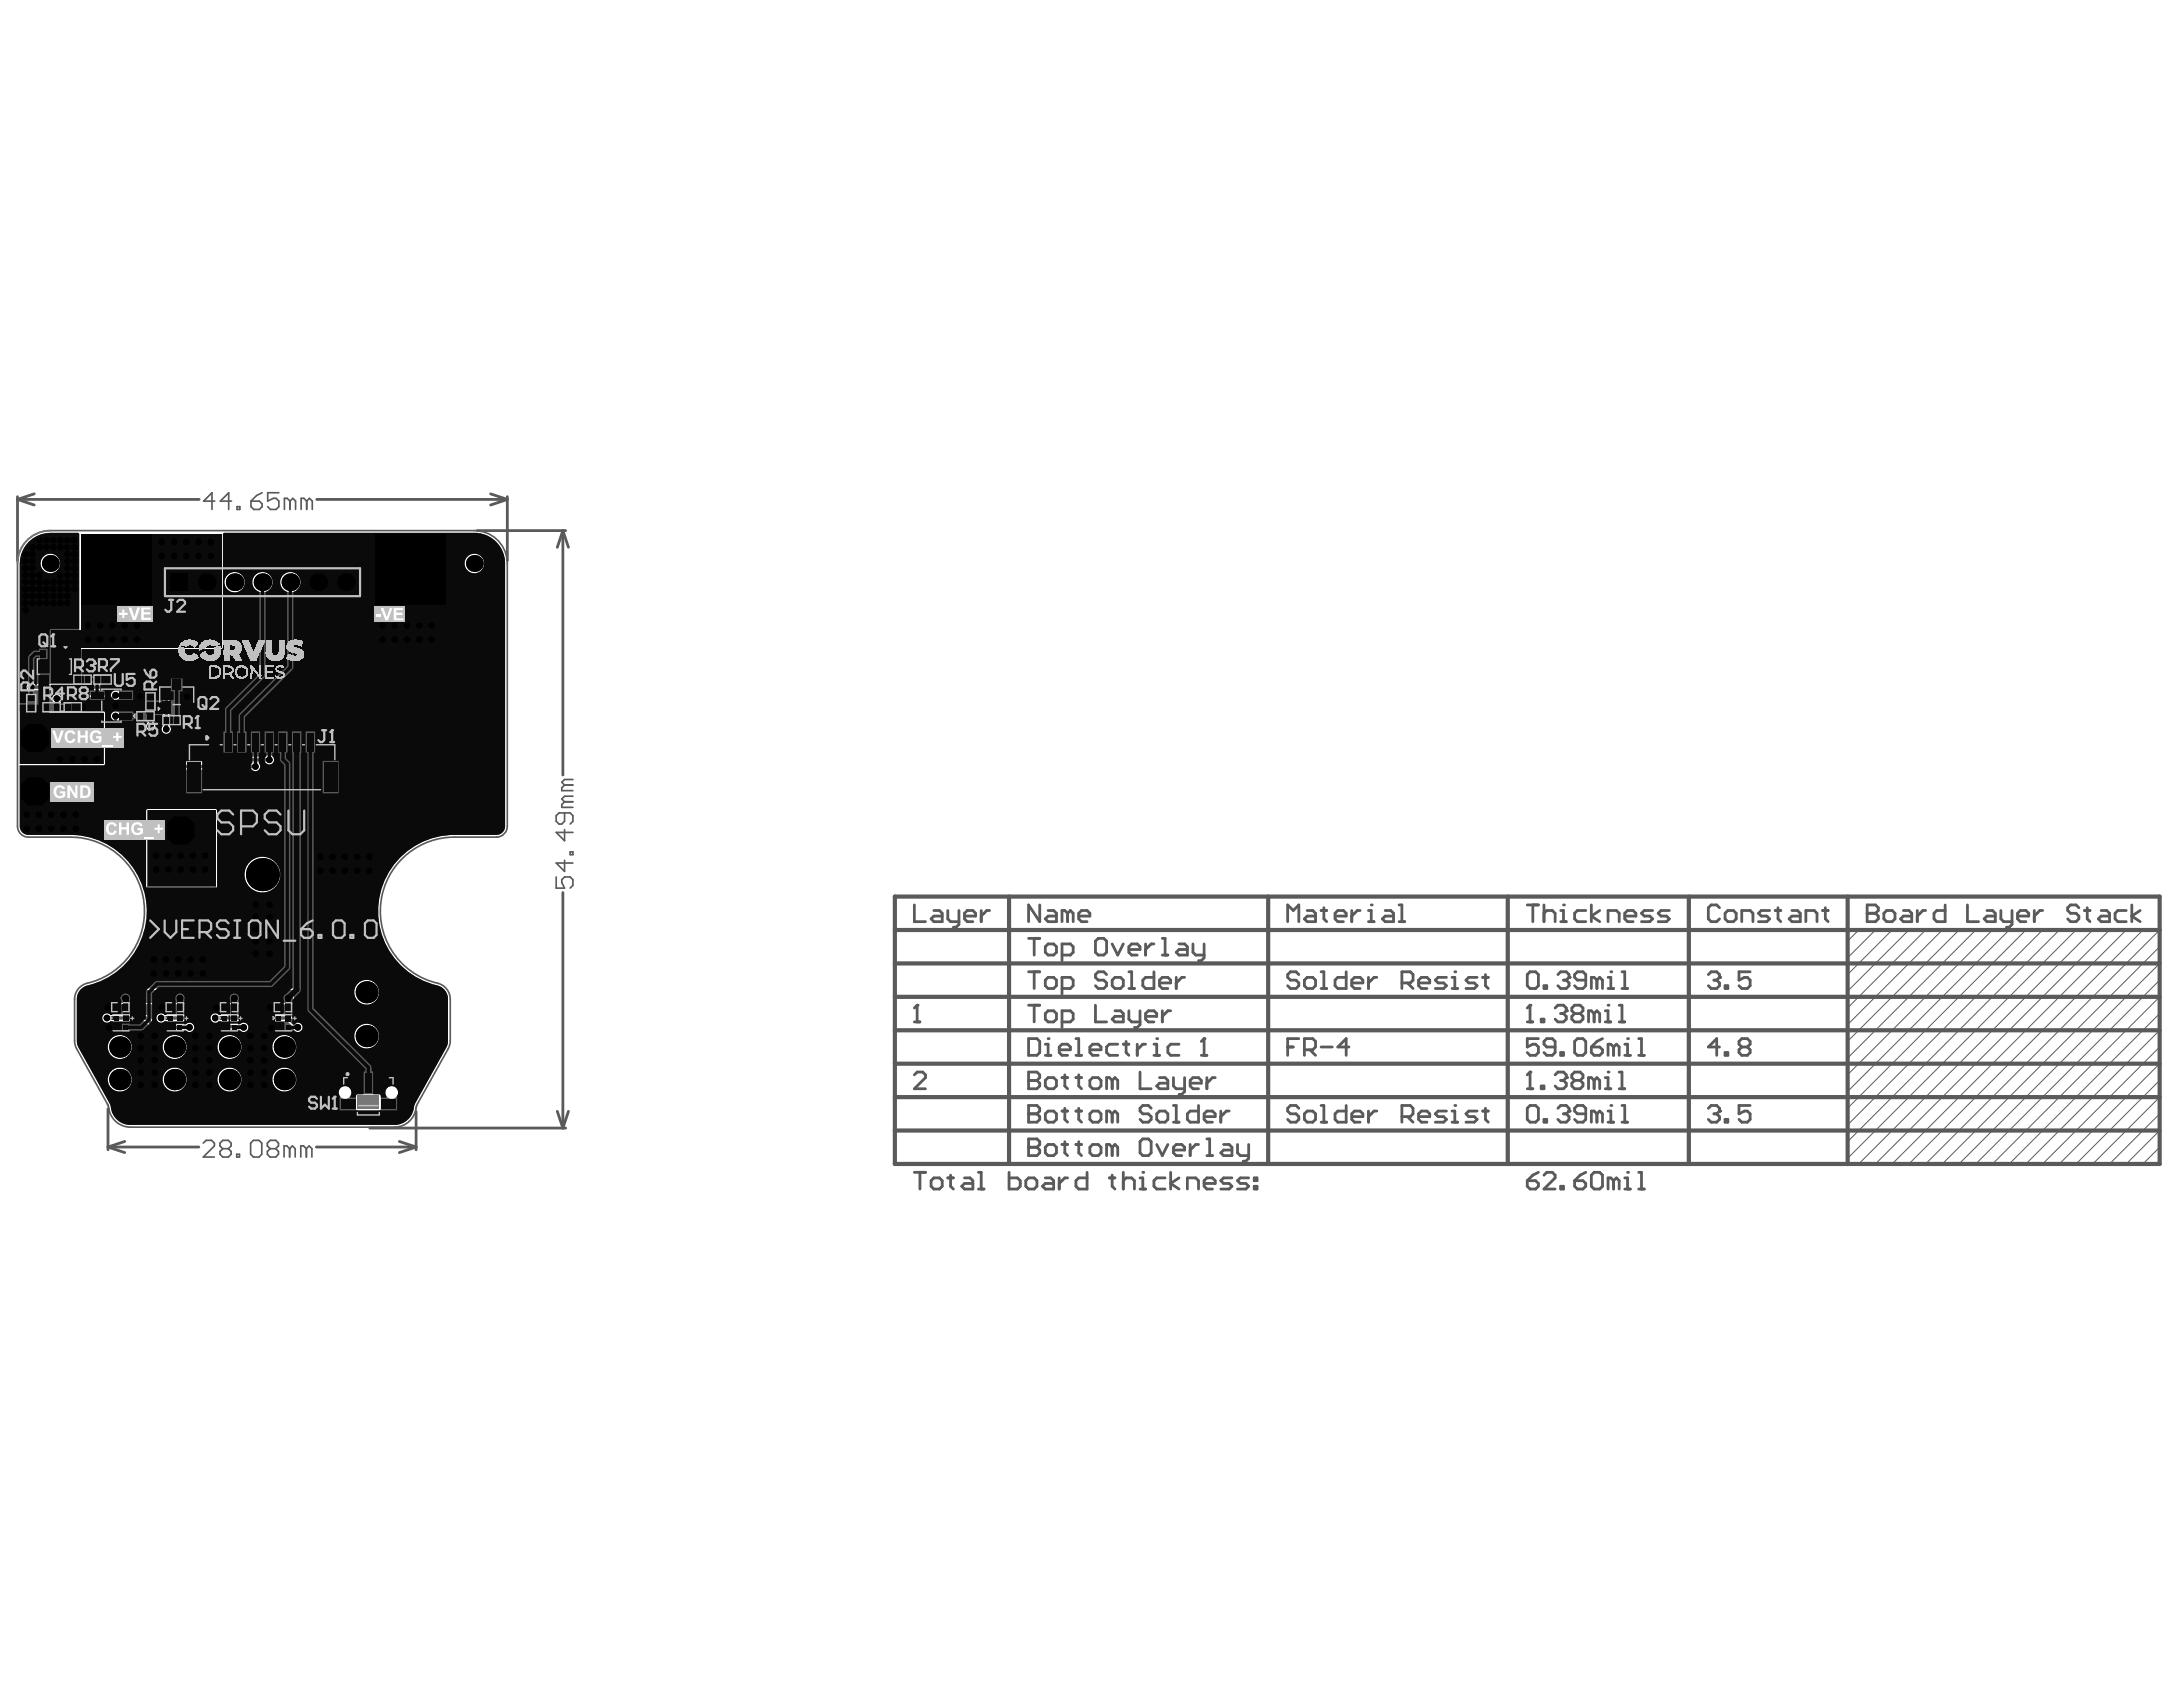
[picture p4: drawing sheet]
<svg xmlns="http://www.w3.org/2000/svg" width="279mm" height="216mm" viewBox="0 0 279 216" stroke-linecap="round" stroke-linejoin="round" font-family="sans-serif">
<g fill="none" stroke="#5a5a5a" stroke-width=".54">
<path d="M114.5 119h161.9M114.5 114.7h161.9v34.3h-161.9zM129.2 114.7v34.3M162.3 114.7v34.3M193 114.7v34.3M216.2 114.7v34.3M236.5 114.7v34.3M114.5 136.1h161.9M114.5 131.9h161.9M114.5 127.6h161.9M114.5 123.3h161.9M114.5 144.7h161.9"/>
<path d="M114.5 140.4h161.9"/>
</g>
<g fill="none" stroke="#5a5a5a" stroke-width=".13">
<path d="M237.9 119l-1.4 1.4M240 119l-3.5 3.6M242.2 119l-5.7 5.7M244.3 119l-7.8 7.9M246.5 119l-10 10M248.6 119l-12.1 12.1M250.7 119l-14.2 14.3M252.9 119l-16.4 16.4M255 119l-18.5 18.5M257.2 119l-20.7 20.7M259.3 119l-22.8 22.8M261.4 119l-24.9 25"/>
<path d="M263.6 119l-27.1 27.1M265.7 119l-29.2 29.2M267.9 119l-30 30M270 119l-30 30M272.1 119l-29.9 30M274.3 119l-30 30M276.4 119l-29.9 30M276.4 138.3l-10.7 10.7M276.4 136.1l-12.8 12.9M276.4 134l-15 15M276.4 131.9l-17.1 17.1M276.4 129.7l-19.2 19.3"/>
<path d="M276.4 127.6l-21.4 21.4M276.4 125.4l-23.5 23.6M276.4 123.3l-25.7 25.7M276.4 121.2l-27.8 27.8M276.4 146.8l-2.1 2.2M276.4 144.7l-4.3 4.3M276.4 142.5l-6.4 6.5M276.4 140.4l-8.5 8.6"/>
</g>
<path d="M117 115.8v2.2h1.5M119.5 116.5h.7l.4 .4v1.1h-1.1l-.3-.4 .3-.4h1.1M121.3 116.5v1.1l.4 .4h1M122.7 116.5v1.8l-.3 .4h-.4M123.4 117.2h1.5v-.3l-.4-.4h-.7l-.4 .4v.7l.4 .4h.7M125.6 116.5v1.5M126.7 116.5h-.4l-.7 .7M117 137.6l.4-.4h.7l.4 .4v.3l-1.5 1.4h1.5M117 130.8h.7M117.4 128.6v2.2" fill="none" stroke="#5a5a5a" stroke-width=".36"/>
<circle cx="117.4" cy="128.6" r=".18" fill="#5a5a5a"/>
<path d="M133.1 115.8v2.2l-1.5-2.2v2.2M134.1 116.5h.8l.3 .4v1.1h-1.1l-.3-.4 .3-.4h1.1M136.6 116.9l-.3-.4h-.4v1.5M136.6 116.9v1.1M136.6 116.9l.4-.4 .4 .4v1.1M138.1 117.2h1.4v-.3l-.4-.4h-.7l-.3 .4v.7l.3 .4h.7M117.4 128.6l-.4 .4M131.6 145.8v2.1h1.1l.4-.4v-.3l-.4-.4h-1.1" fill="none" stroke="#5a5a5a" stroke-width=".36"/>
<circle cx="131.6" cy="146.8" r=".18" fill="#5a5a5a"/>
<g fill="none" stroke="#5a5a5a" stroke-width=".36">
<path d="M131.6 145.8h1.1l.4 .3v.4l-.4 .3h-1.1M131.6 141.5v2.1h1.1l.4-.3v-.4l-.4-.4h-1.1M133.8 146.8l.3-.3h.8l.3 .3v.7l-.3 .4h-.8l-.3-.4zM135.9 146.5h.7M136.3 146.1v1.4l.3 .4M137.7 146.5h.7M138.1 146.1v1.4l.3 .4M139.8 146.5h.8l.3 .3v.7l-.3 .4h-.8l-.3-.4v-.7zM142.3 146.8l-.3-.3h-.4v1.4M142.3 146.8v1.1M142.3 146.8l.4-.3 .4 .3v1.1M145.9 146.1l.4-.3h.7l.3 .3v1.4l-.3 .4h-.7l-.4-.4z"/>
<path d="M148 146.5l.8 1.4 .7-1.4M150.2 147.2h1.4v-.4l-.3-.3h-.8l-.3 .3v.7l.3 .4h.8M152.3 146.5v1.4M153.4 146.5h-.4l-.7 .7M154.5 145.8h.3v2.1M154.5 147.9h.7M156.6 146.5h.7l.4 .3v1.1h-1.1l-.4-.4 .4-.3h1.1M158.4 146.5v1l.3 .4h1.1M159.8 146.5v1.8l-.3 .3h-.4"/>
</g>
<circle cx="131.6" cy="142.5" r=".18" fill="#5a5a5a"/>
<g fill="none" stroke="#5a5a5a" stroke-width=".36">
<path d="M131.6 137.2v2.1h1.1l.4-.3v-.4l-.4-.3h-1.1M131.6 141.5h1.1l.4 .3v.4l-.4 .3h-1.1M133.8 142.5l.3-.3h.8l.3 .3v.8l-.3 .3h-.8l-.3-.3zM135.9 142.2h.7M136.3 141.8v1.5l.3 .3M137.7 142.2h.7M138.1 141.8v1.5l.3 .3M139.8 142.2h.8l.3 .3v.8l-.3 .3h-.8l-.3-.3v-.8zM142.3 142.5l-.3-.3h-.4v1.4M142.3 142.5v1.1M142.3 142.5l.4-.3 .4 .3v1.1M147.3 141.8l-.3-.3h-.7l-.4 .3v.4l.4 .3h.7l.3 .4v.4l-.3 .3h-.7l-.4-.3"/>
<path d="M148 142.5l.4-.3h.7l.4 .3v.8l-.4 .3h-.7l-.4-.3zM150.2 141.5h.3v2.1M150.2 143.6h.7M153.4 141.5v2.1h-1.1l-.3-.3v-.8l.3-.3h1.1M154.1 142.9h1.4v-.4l-.3-.3h-.7l-.4 .3v.8l.4 .3h.7M156.2 142.2v1.4M157.3 142.2h-.3l-.8 .7"/>
</g>
<circle cx="131.6" cy="138.3" r=".18" fill="#5a5a5a"/>
<g fill="none" stroke="#5a5a5a" stroke-width=".36">
<path d="M131.6 137.2h1.1l.4 .4v.3l-.4 .4h-1.1M131.6 132.9h1.1l.4 .4v1.4l-.4 .4h-1.1zM133.8 138.3l.3-.4h.8l.3 .4v.7l-.3 .3h-.8l-.3-.3zM133.8 135.1h.7M133.8 133.6h.3v1.5M135.9 137.9h.7M136.3 137.6v1.4l.3 .3M137.7 137.9h.7M138.1 137.6v1.4l.3 .3M139.8 137.9h.8l.3 .4v.7l-.3 .3h-.8l-.3-.3v-.7zM142.3 138.3l-.3-.4h-.4v1.4M142.3 138.3v1"/>
<path d="M142.3 138.3l.4-.4 .4 .4v1M145.9 137.2v2.1h1.4M148.4 137.9h.7l.4 .4v1h-1.1l-.4-.3 .4-.4h1.1M150.2 137.9v1.1l.3 .3h1.1M151.6 137.9v1.8l-.3 .4h-.4M152.3 138.6h1.5v-.3l-.4-.4h-.7l-.4 .4v.7l.4 .3h.7M154.5 137.9v1.4M155.5 137.9h-.3l-.7 .7"/>
</g>
<circle cx="134.1" cy="132.9" r=".18" fill="#5a5a5a"/>
<path d="M135.6 134.3h1.4v-.3l-.4-.4h-.7l-.3 .4v.7l.3 .4h.7M137.7 135.1h.7M137.7 132.9h.4v2.2M139.5 134.3h1.4v-.3l-.3-.4h-.8l-.3 .4v.7l.3 .4h.8M143.1 133.6h-1.1l-.4 .4v.7l.4 .4h1.1M143.8 133.6h.7M144.1 133.3v1.4l.4 .4M145.6 133.6v1.5M146.6 133.6h-.3l-.7 .7M147.7 135.1h.7M147.7 133.6h.3v1.5" fill="none" stroke="#5a5a5a" stroke-width=".36"/>
<circle cx="148" cy="132.9" r=".18" fill="#5a5a5a"/>
<path d="M150.9 133.6h-1.1l-.3 .4v.7l.3 .4h1.1M153.8 135.1h.7M154.1 132.9v2.2" fill="none" stroke="#5a5a5a" stroke-width=".36"/>
<circle cx="154.1" cy="132.9" r=".18" fill="#5a5a5a"/>
<g fill="none" stroke="#5a5a5a" stroke-width=".36">
<path d="M164.8 118v-2.2l.7 .7 .7-.7v2.2M167.3 116.5h.7l.4 .4v1.1h-1.1l-.4-.4 .4-.4h1.1M169.1 116.5h.7M169.4 116.2v1.4l.4 .4M170.9 117.2h1.4v-.3l-.4-.4h-.7l-.3 .4v.7l.3 .4h.7M173 116.5v1.5M174.1 116.5h-.4l-.7 .7M175.1 116.5h.4v1.5M175.1 118h.8M131.6 128.6h1.5M131.6 124.4h1.5M131.6 120.1h1.5"/>
<path d="M132.4 120.1v2.1M132.4 124.4v2.1M132.4 128.6v2.2M133.8 129.7l.3-.3h.8l.3 .3v.7l-.3 .4h-.8l-.3-.4zM133.8 121.2l.3-.4h.8l.3 .4v.7l-.3 .3h-.8l-.3-.3zM133.8 125.4l.3-.3h.8l.3 .3v.8l-.3 .3h-.8l-.3-.3zM135.9 130.8h1.1l.4-.4v-.7l-.4-.3h-1.1v2.1M135.9 126.5h1.1l.4-.3v-.8l-.4-.3h-1.1v2.1M135.9 122.2h1.1l.4-.3v-.7l-.4-.4h-1.1v2.1M140.2 128.6v2.2h1.4M140.2 120.4l.4-.3h.7l.3 .3v1.5l-.3 .3h-.7l-.4-.3zM141.6 124.7l-.3-.3h-.7l-.4 .3v.4l.4 .3h.7l.3 .4v.4l-.3 .3h-.7l-.4-.3"/>
<path d="M142.3 125.4l.4-.3h.7l.4 .3v.8l-.4 .3h-.7l-.4-.3zM142.3 120.8l.8 1.4 .7-1.4M142.7 129.4h.7l.4 .3v1.1h-1.1l-.4-.4 .4-.3h1.1M144.5 129.4v1l.3 .4h1.1M144.5 121.5h1.4v-.3l-.3-.4h-.8l-.3 .4v.7l.3 .3h.8M144.5 124.4h.3v2.1M144.5 126.5h.7M145.9 129.4v1.7l-.3 .4h-.4M146.6 130.1h1.4v-.4l-.3-.3h-.7l-.4 .3v.7l.4 .4h.7M146.6 120.8v1.4M147.7 124.4v2.1h-1.1l-.3-.3v-.8l.3-.3h1.1M147.7 120.8h-.4l-.7 .7"/>
<path d="M148.4 125.8h1.4v-.4l-.3-.3h-.7l-.4 .3v.8l.4 .3h.7M148.8 129.4v1.4M148.8 120.1h.3v2.1M148.8 122.2h.7M149.8 129.4h-.3l-.7 .7M150.5 125.1v1.4M150.9 120.8h.7l.4 .4v1h-1.1l-.4-.3 .4-.4h1.1M151.6 125.1h-.3l-.8 .7M152.7 120.8v1.1l.3 .3h1.1M154.1 132.9l-.3 .4M154.1 120.8v1.8l-.3 .3h-.4"/>
</g>
<circle cx="175.5" cy="115.8" r=".18" fill="#5a5a5a"/>
<g fill="none" stroke="#5a5a5a" stroke-width=".36">
<path d="M177.3 116.5h.7l.4 .4v1.1h-1.1l-.4-.4 .4-.4h1.1M179.1 118h.7M179.1 115.8h.3v2.2M166.2 141.8l-.3-.3h-.7l-.4 .3v.4l.4 .3h.7l.3 .4v.4l-.3 .3h-.7l-.4-.3M166.9 142.5l.4-.3h.7l.4 .3v.8l-.4 .3h-.7l-.4-.3zM169.1 141.5h.3v2.1M169.1 143.6h.7M172.3 141.5v2.1h-1.1l-.3-.3v-.8l.3-.3h1.1M173 142.9h1.4v-.4l-.3-.3h-.7l-.4 .3v.8l.4 .3h.7M175.1 142.2v1.4M176.2 142.2h-.3l-.8 .7M179.4 142.9h1.1l.4-.4v-.7l-.4-.3h-1.1v2.1"/>
<path d="M180.1 142.9l.8 .7M181.6 142.9h1.4v-.4l-.4-.3h-.7l-.3 .3v.8l.3 .3h.7M185.1 142.2h-1l-.4 .3 .4 .4h.7l.3 .4-.3 .3h-1.1M185.8 143.6h.8M185.8 142.2h.4v1.4"/>
</g>
<circle cx="186.2" cy="141.5" r=".18" fill="#5a5a5a"/>
<g fill="none" stroke="#5a5a5a" stroke-width=".36">
<path d="M164.8 134h.7M166.2 132.9h-1.4v2.2M166.2 124.7l-.3-.3h-.7l-.4 .3v.4l.4 .3h.7l.3 .4v.4l-.3 .3h-.7l-.4-.3M166.9 134.3h1.1l.4-.3v-.7l-.4-.4h-1.1v2.2M166.9 125.4l.4-.3h.7l.4 .3v.8l-.4 .3h-.7l-.4-.3zM167.7 134.3l.7 .8M169.1 134h1.4M169.1 124.4h.3v2.1M169.1 126.5h.7M172.3 124.4v2.1h-1.1l-.3-.3v-.8l.3-.3h1.1M172.7 134h-1.5l1.1-1.1v2.2M173 125.8h1.4v-.4l-.3-.3h-.7l-.4 .3v.8l.4 .3h.7"/>
<path d="M175.1 125.1v1.4M176.2 125.1h-.3l-.8 .7M179.4 125.8h1.1l.4-.4v-.7l-.4-.3h-1.1v2.1M180.1 125.8l.8 .7M181.6 125.8h1.4v-.4l-.4-.3h-.7l-.3 .3v.8l.3 .3h.7M185.1 125.1h-1l-.4 .3 .4 .4h.7l.3 .4-.3 .3h-1.1M185.8 126.5h.8M185.8 125.1h.4v1.4M189.1 142.2h-1.1l-.4 .3 .4 .4h.7l.4 .4-.4 .3h-1.1M189.8 142.2h.7M190.1 141.8v1.5l.4 .3"/>
</g>
<circle cx="186.2" cy="124.4" r=".18" fill="#5a5a5a"/>
<path d="M195.5 115.8h1.4M196.2 115.8v2.2M197.6 115.8v2.2M197.6 116.9l.4-.4h.7l.3 .4v1.1M199.8 116.5h.3v1.5M199.8 118h.7M189.1 125.1h-1.1l-.4 .3 .4 .4h.7l.4 .4-.4 .3h-1.1M189.8 125.1h.7M190.1 124.7v1.5l.4 .3" fill="none" stroke="#5a5a5a" stroke-width=".36"/>
<circle cx="200.1" cy="115.8" r=".18" fill="#5a5a5a"/>
<path d="M203 116.5h-1.1l-.4 .4v.7l.4 .4h1.1M203.7 115.8v2.2M204.7 116.5l-1 .7 1 .8M205.8 118v-1.5h1.1l.3 .4v1.1M208 117.2h1.4v-.3l-.4-.4h-.7l-.3 .4v.7l.3 .4h.7M211.5 116.5h-1.1l-.3 .4 .3 .3h.8l.3 .4-.3 .4h-1.1M213.7 116.5h-1.1l-.4 .4 .4 .3h.7l.4 .4-.4 .4h-1.1M195.5 141.8l.3-.3h.7l.4 .3v1.5l-.4 .3h-.7l-.3-.3zM197.6 143.3h.4v.3h-.4zM199.4 141.8l.4-.3h.7l.3 .3v.4" fill="none" stroke="#5a5a5a" stroke-width=".36"/>
<circle cx="200.8" cy="142.2" r=".18" fill="#5a5a5a"/>
<path d="M200.1 142.5h.4M200.5 142.5l.3 .4v.4l-.3 .3h-.7l-.4-.3M200.8 142.2l-.3 .3M203 142.5h-1.1l-.4-.3v-.4l.4-.3h.7l.4 .3v1.5l-.4 .3h-.7l-.4-.3M204.4 142.5l-.4-.3h-.3v1.4M204.4 142.5v1.1M204.4 142.5l.3-.3 .4 .3v1.1M205.8 143.6h.7M205.8 142.2h.4v1.4" fill="none" stroke="#5a5a5a" stroke-width=".36"/>
<circle cx="206.2" cy="141.5" r=".18" fill="#5a5a5a"/>
<path d="M195.5 139.3h.7M195.8 137.2v2.1M207.6 143.6h.7M207.6 141.5h.4v2.1" fill="none" stroke="#5a5a5a" stroke-width=".36"/>
<circle cx="195.8" cy="137.2" r=".18" fill="#5a5a5a"/>
<path d="M195.8 137.2l-.3 .4M197.3 139h.3v.3h-.3zM199 137.6l.4-.4h.7l.4 .4v.3" fill="none" stroke="#5a5a5a" stroke-width=".36"/>
<circle cx="200.5" cy="137.9" r=".18" fill="#5a5a5a"/>
<path d="M199.8 138.3h.3M200.1 138.3l.4 .3v.4l-.4 .3h-.7l-.4-.3M200.5 137.9l-.4 .4M201.5 138.3h.7M201.5 138.3l-.3 .3v.4l.3 .3h.7l.4-.3v-.4l-.4-.3M201.5 138.3l-.3-.4v-.3l.3-.4h.7l.4 .4v.3l-.4 .4M204 138.3l-.3-.4h-.4v1.4M204 138.3v1M204 138.3l.4-.4 .3 .4v1M205.5 139.3h.7M205.5 137.9h.3v1.4" fill="none" stroke="#5a5a5a" stroke-width=".36"/>
<circle cx="205.8" cy="137.2" r=".18" fill="#5a5a5a"/>
<g fill="none" stroke="#5a5a5a" stroke-width=".36">
<path d="M196.9 132.9h-1.4v1.1l.7-.4h.3l.4 .4v.7l-.4 .4h-.7l-.3-.4M199 134h-1l-.4-.4v-.3l.4-.4h.7l.3 .4v1.4l-.3 .4h-.7l-.4-.4M199.8 134.7h.3v.4h-.3zM201.5 133.3l.4-.4h.7l.4 .4v1.4l-.4 .4h-.7l-.4-.4zM203.7 134h1l.4 .3v.4l-.4 .4h-.7l-.3-.4zM205.1 132.9l-.7 .4-.7 .7M206.5 134l-.3-.4h-.4v1.5M206.5 134v1.1M206.5 134l.4-.4 .3 .4v1.1M207.2 139.3h.8M207.2 137.2h.4v2.1M208 133.6h.3v1.5"/>
<path d="M208 135.1h.7"/>
</g>
<circle cx="208.3" cy="132.9" r=".18" fill="#5a5a5a"/>
<path d="M195.5 130.8h.7M195.8 128.6v2.2M209.7 135.1h.7M209.7 132.9h.4v2.2" fill="none" stroke="#5a5a5a" stroke-width=".36"/>
<circle cx="195.8" cy="128.6" r=".18" fill="#5a5a5a"/>
<path d="M195.8 128.6l-.3 .4M197.3 130.4h.3v.4h-.3zM199 129l.4-.4h.7l.4 .4v.4" fill="none" stroke="#5a5a5a" stroke-width=".36"/>
<circle cx="200.5" cy="129.4" r=".18" fill="#5a5a5a"/>
<path d="M199.8 129.7h.3M200.1 129.7l.4 .4v.3l-.4 .4h-.7l-.4-.4M200.5 129.4l-.4 .3M201.5 129.7h.7M201.5 129.7l-.3 .4v.3l.3 .4h.7l.4-.4v-.3l-.4-.4M201.5 129.7l-.3-.3v-.4l.3-.4h.7l.4 .4v.4l-.4 .3M204 129.7l-.3-.3h-.4v1.4M204 129.7v1.1M204 129.7l.4-.3 .3 .3v1.1M205.5 130.8h.7M205.5 129.4h.3v1.4" fill="none" stroke="#5a5a5a" stroke-width=".36"/>
<circle cx="205.8" cy="128.6" r=".18" fill="#5a5a5a"/>
<path d="M195.5 124.7l.3-.3h.7l.4 .3v1.5l-.4 .3h-.7l-.3-.3zM197.6 126.2h.4v.3h-.4zM199.4 124.7l.4-.3h.7l.3 .3v.4M207.2 130.8h.8M207.2 128.6h.4v2.2" fill="none" stroke="#5a5a5a" stroke-width=".36"/>
<circle cx="200.8" cy="125.1" r=".18" fill="#5a5a5a"/>
<path d="M200.1 125.4h.4M200.5 125.4l.3 .4v.4l-.3 .3h-.7l-.4-.3M200.8 125.1l-.3 .3M203 125.4h-1.1l-.4-.3v-.4l.4-.3h.7l.4 .3v1.5l-.4 .3h-.7l-.4-.3M204.4 125.4l-.4-.3h-.3v1.4M204.4 125.4v1.1M204.4 125.4l.3-.3 .4 .3v1.1M205.8 126.5h.7M205.8 125.1h.4v1.4" fill="none" stroke="#5a5a5a" stroke-width=".36"/>
<circle cx="206.2" cy="124.4" r=".18" fill="#5a5a5a"/>
<g fill="none" stroke="#5a5a5a" stroke-width=".36">
<path d="M220.1 116.2l-.4-.4h-.7l-.3 .4v1.4l.3 .4h.7l.4-.4M221.1 116.5h.8l.3 .4v.7l-.3 .4h-.8l-.3-.4v-.7zM222.9 118v-1.5h1.1l.4 .4v1.1M226.5 116.5h-1.1l-.3 .4 .3 .3h.7l.4 .4-.4 .4h-1M227.2 116.5h.7M227.6 116.2v1.4l.3 .4M229.3 116.5h.8l.3 .4v1.1h-1.1l-.3-.4 .3-.4h1.1M231.1 118v-1.5h1.1l.4 .4v1.1M233.3 116.5h.7M233.6 116.2v1.4l.4 .4M207.6 126.5h.7M207.6 124.4h.4v2.1"/>
<path d="M218.7 141.8l.3-.3h.7l.4 .3v.4"/>
</g>
<circle cx="220.1" cy="142.2" r=".18" fill="#5a5a5a"/>
<path d="M218.7 124.7l.3-.3h.7l.4 .3v.4M220.1 134h-1.4l1-1.1v2.2M220.8 134.7h.3v.4h-.3zM222.9 134l-.3-.4v-.3l.3-.4h.7l.4 .4v.3l-.4 .4M222.9 134l-.3 .3v.4l.3 .4h.7l.4-.4v-.4l-.4-.3M222.9 134h.7M219.4 142.5h.3M219.7 142.5l.4 .4v.4l-.4 .3h-.7l-.3-.3M220.1 142.2l-.4 .3M220.8 143.3h.3v.3h-.3zM224 141.5h-1.4v1l.7-.3h.3l.4 .3v.8l-.4 .3h-.7l-.3-.3" fill="none" stroke="#5a5a5a" stroke-width=".36"/>
<circle cx="220.1" cy="125.1" r=".18" fill="#5a5a5a"/>
<path d="M239 115.8v2.2h1l.4-.4v-.4l-.4-.3h-1M219.4 125.4h.3M219.7 125.4l.4 .4v.4l-.4 .3h-.7l-.3-.3M220.1 125.1l-.4 .3M220.8 126.2h.3v.3h-.3zM224 124.4h-1.4v1l.7-.3h.3l.4 .3v.8l-.4 .3h-.7l-.3-.3" fill="none" stroke="#5a5a5a" stroke-width=".36"/>
<circle cx="239" cy="116.9" r=".18" fill="#5a5a5a"/>
<g fill="none" stroke="#5a5a5a" stroke-width=".36">
<path d="M239 115.8h1l.4 .4v.3l-.4 .4h-1M241.5 116.5h.7l.3 .4v.7l-.3 .4h-.7l-.4-.4v-.7zM243.6 116.5h.7l.4 .4v1.1h-1.1l-.3-.4 .3-.4h1.1M245.4 116.5v1.5M246.5 116.5h-.4l-.7 .7M249 115.8v2.2h-1.1l-.4-.4v-.7l.4-.4h1.1M251.8 115.8v2.2h1.4M254.3 116.5h.7l.4 .4v1.1h-1.1l-.4-.4 .4-.4h1.1M256.1 116.5v1.1l.3 .4h1.1M257.5 116.5v1.8l-.3 .4h-.4M258.2 117.2h1.5v-.3l-.4-.4h-.7l-.4 .4v.7l.4 .4h.7M260.4 116.5v1.5"/>
<path d="M261.4 116.5h-.3l-.7 .7M266.1 116.2l-.4-.4h-.7l-.4 .4v.3l.4 .4h.7l.4 .3v.4l-.4 .4h-.7l-.4-.4M266.8 116.5h.7M267.1 116.2v1.4l.4 .4M268.9 116.5h.7l.4 .4v1.1h-1.1l-.3-.4 .3-.4h1.1M272.1 116.5h-1l-.4 .4v.7l.4 .4h1M272.8 115.8v2.2M273.9 116.5l-1.1 .7 1.1 .8M117 150h1.5M117.7 150v2.2M119.5 150.7h.7l.4 .4v.7l-.4 .4h-.7l-.3-.4v-.7zM121.3 150.7h.7"/>
<path d="M121.7 150.4v1.4l.3 .4M123.4 150.7h.8l.3 .4v1.1h-1.1l-.3-.4 .3-.3h1.1M125.2 150h.4v2.2M125.2 152.2h.7M129.2 150v2.2h1l.4-.4v-.7l-.4-.4h-1M131.6 150.7h.8l.3 .4v.7l-.3 .4h-.8l-.3-.4v-.7zM133.8 150.7h.7l.4 .4v1.1h-1.1l-.4-.4 .4-.3h1.1M135.6 150.7v1.5M136.6 150.7h-.3l-.7 .8M139.1 150v2.2h-1l-.4-.4v-.7l.4-.4h1M142 150.7h.7M142.3 150.4v1.4l.4 .4"/>
<path d="M143.8 151.1l.3-.4h.7l.4 .4v1.1M143.8 150v2.2M145.9 152.2h.7M145.9 150.7h.4v1.5"/>
</g>
<circle cx="146.3" cy="150" r=".18" fill="#5a5a5a"/>
<g fill="none" stroke="#5a5a5a" stroke-width=".36">
<path d="M149.1 150.7h-1.1l-.3 .4v.7l.3 .4h1.1M149.8 150v2.2M150.9 150.7l-1.1 .8 1.1 .7M152 152.2v-1.5h1l.4 .4v1.1M154.1 151.5h1.4v-.4l-.3-.4h-.7l-.4 .4v.7l.4 .4h.7M157.7 150.7h-1.1l-.4 .4 .4 .4h.7l.4 .3-.4 .4h-1.1M159.8 150.7h-1.1l-.3 .4 .3 .4h.8l.3 .3-.3 .4h-1.1M160.5 150.7h.4v.4h-.4zM160.5 151.8h.4v.4h-.4zM195.5 151.1h1l.4 .4v.3l-.4 .4h-.7l-.3-.4zM196.9 150l-.7 .4-.7 .7M197.6 150.4l.4-.4h.7l.3 .4v.3l-1.4 1.5h1.4"/>
<path d="M199.8 151.8h.3v.4h-.3zM201.5 151.1h1.1l.4 .4v.3l-.4 .4h-.7l-.4-.4zM203 150l-.8 .4-.7 .7M204 150h.7l.4 .4v1.4l-.4 .4h-.7l-.3-.4v-1.4zM206.5 151.1l-.3-.4h-.4v1.5M206.5 151.1v1.1M206.5 151.1l.4-.4 .3 .4v1.1M208 150.7h.3v1.5M208 152.2h.7"/>
</g>
<circle cx="208.3" cy="150" r=".18" fill="#5a5a5a"/>
<g fill="none" stroke="#5a5a5a" stroke-width=".36">
<path d="M2.2 63.9l2.2 .7M2.2 63.9h23.3M2.2 63.6v8.2M4.4 63.2l-2.2 .7M40.5 63.9h24.4M61.1 67.9h11.3M62.8 63.2l2.1 .7M64.9 63.9l-2.1 .7M64.9 63.6v8.2M72 67.9l.8 2.1M72 67.9l-.7 2.1M72 67.9v31.3"/>
<path d="M72 114.2v30.2M13.8 146.8l2.2 .7M13.8 146.8h11.6M13.8 141.9v5.3M16 146.1l-2.2 .7M40.5 146.8h12.8M47.3 144.4h25.1M51.1 146.1l2.2 .7M53.3 146.8l-2.2 .7M53.3 142.3v4.9M71.3 142.2l.7 2.2M72.8 142.2l-.8 2.2"/>
<path d="M209.7 152.2h.7M209.7 150h.4v2.2"/>
</g>
<g fill="none" stroke="#5a5a5a" stroke-width=".21">
<path d="M3.3 69.3a4.2 4.2 0 0 1 3.2-1.4h54.2a4.2 4.2 0 0 1 4.2 4.2v33.6a1.4 1.4 0 0 1-1.4 1.4h-5.3a9.5 9.5 0 0 0-9.5 8.4 9.5 9.5 0 0 0 7.3 10.3 2.11 2.11 0 0 1 1.6 2.1v5.8l-4.3 7.8a2.92 2.92 0 0 1-2.8 2.8h-33.8a3 3 0 0 1-2.9-2.9l-4.2-7.7-.1-5.8a2.11 2.11 0 0 1 1.7-2.1 9.5 9.5 0 0 0 7.2-10.3 9.5 9.5 0 0 0-9.4-8.4h-5.4a1.4 1.4 0 0 1-1.4-1.4v-33.6a4.2 4.2 0 0 1 1.1-2.8zM27.5 64.1h-1.4l1-1v2.1M29.6 64.1h-1.4l1.1-1v2.1M30.3 64.8h.4v.4h-.4zM32.1 64.1h1.1l.3 .4v.3l-.3 .4h-.7l-.4-.4zM33.5 63.1l-.7 .3-.7 .7M35.7 63.1h-1.4v1l.7-.3h.3l.4 .3v.7l-.4 .4h-.7l-.3-.4M37.1 64.1l-.3-.3h-.4v1.4M37.1 64.1v1.1M37.1 64.1l.4-.3 .3 .3v1.1M39.3 64.1l-.4-.3h-.4v1.4M39.3 64.1v1.1"/>
<path d="M39.3 64.1l.3-.3 .4 .3v1.1M73.3 99.8h-1l-.4 .3 .4 .4M71.2 112.2v1.5h1.1l-.4-.8v-.3l.4-.4h.7l.3 .4v.7l-.3 .4M72.3 104v1.1l-.4 .4h-.4l-.3-.4v-.7l.3-.4h1.5l.3 .4v.7l-.3 .4M72.3 100.5l-.4 .3v.4h1.4M72.3 102.6l-.4 .4v.3h1.4M72.3 110.1v1.4l-1.1-1h2.1M72.3 106.2v1.4l-1.1-1.1h2.1M72.3 102.6h1M72.3 100.5h1M73 109h.3v.4h-.3zM73.3 101.9h-1l-.4 .4 .4 .3"/>
<path d="M26 146.3l.4-.4h.7l.3 .4v.4l-1.4 1.4h1.4M28.5 147l-.3 .4v.3l.3 .4h.7l.4-.4v-.3l-.4-.4M28.5 147l-.3-.3v-.4l.3-.4h.7l.4 .4v.4l-.4 .3M28.5 147h.7M30.3 147.7h.4v.4h-.4zM32.1 146.3l.3-.4h.7l.4 .4v1.4l-.4 .4h-.7l-.3-.4zM34.6 147l-.4 .4v.3l.4 .4h.7l.3-.4v-.3l-.3-.4M34.6 147l-.4-.3v-.4l.4-.4h.7l.3 .4v.4l-.3 .3M34.6 147h.7M37.1 147l-.4-.3h-.3v1.4M37.1 147v1.1M37.1 147l.3-.3 .4 .3v1.1"/>
<path d="M39.2 147l-.3-.3h-.4v1.4M39.2 147v1.1M39.2 147l.4-.3 .3 .3v1.1"/>
</g>
<path d="M45.7 140.2h2.9v1.7h-2.9z" fill="#787878"/>
<path d="M6.5 67.9a4.2 4.2 0 0 0-4.3 4.2" fill="none" stroke="#787878" stroke-width=".21"/>
<path d="M3.7 69.3a4 4 0 0 1 2.8-1.1h3.5l.1 .1v14.6l.2 .2 18.2-.1v-14.6l.2-.2h32a3.9 3.9 0 0 1 3.9 3.9v33.6a1.11 1.11 0 0 1-1.1 1.1l-6 .1-1.1 .1-1.1 .3-1.1 .4-1.1 .6-1 .7-.9 .7-.8 .9-.6 1-.6 1.1-.4 1-.3 1.2-.1 1.2v1.2l.2 1.2 .3 1.1 .4 1.1 .5 1 .7 1 .8 .9 .9 .7 1 .7 1 .5 1.2 .5a2 2 0 0 1 1.9 1.9v5.4v.5l-4.3 7.8a2.61 2.61 0 0 1-2.5 2.4h-33.8a2.79 2.79 0 0 1-2.6-2.7l-4.2-7.5-.1-.5v-5.4a2.01 2.01 0 0 1 2-1.9l1.1-.4 1-.6 .9-.6 .9-.7 .8-.8 .7-1 .6-1 .7-2 .2 .1v1.7l.2 .2h8.9v-17.3h-9.1v10.6h-.2l-.4-1.1-.4-1-.6-1-.7-.9-.9-.8-.8-.7-1-.7-1-.4-1.1-.4-1.7-.3-6.4-.1a1.11 1.11 0 0 1-1-1.1v-7.8h10.8l.1-.2v-6.6l-10.9-.1v-19a3.8 3.8 0 0 1 1.2-2.7zM5.2 72.1a1.26 1.26 0 0 0 2.5 0 1.26 1.26 0 0 0-2.5 0zM59.5 72.1a1.26 1.26 0 0 0 2.5 0 1.26 1.26 0 0 0-2.5 0zM35.8 74.5a1.35 1.35 0 0 0 2.7 0 1.35 1.35 0 0 0-2.7 0zM32.3 74.5a1.31 1.31 0 0 0 2.6 0 1.31 1.31 0 0 0-2.6 0zM28.7 74.5a1.31 1.31 0 0 0 2.6 0 1.31 1.31 0 0 0-2.6 0zM3.5 87.6a.61 .61 0 0 0 .1 .8 .61 .61 0 0 0 .8-.1h9.9l.1 .2-.2 .5h-6.5a.61 .61 0 0 0-.9 0 .61 .61 0 0 0 0 .8 .61 .61 0 0 0 .9 0h6.7l.4-.2a.6 .6 0 0 0 .6-.4 .6 .6 0 0 0-.2-.7l.1-.2h5l.6 .6v4a.61 .61 0 0 0-.1 .8 .61 .61 0 0 0 .9 0 .61 .61 0 0 0 0-.8l-.1-4.3-1-1-16.2-.1a.59 .59 0 0 0-.9 .1zM14.3 91.3a.59 .59 0 0 0 .1 .8v5l1.3 1.4h16.5a.6 .6 0 0 0 .8 .1 .6 .6 0 0 0 .2-.8l.1-.2h.7a.61 .61 0 0 0 .9 .1 .61 .61 0 0 0 0-.9 .61 .61 0 0 0-.9 0h-13.8l-.5-.5v-2.9a.61 .61 0 0 0 0-.9 .61 .61 0 0 0-.9 0 .61 .61 0 0 0 .1 .9v3.1l.1 .2 .8 .8-.1 .2h-3.6l-.9-.9v-4.7a.61 .61 0 0 0 0-.9 .61 .61 0 0 0-.9 .1zM31.3 111.9a2.3 2.3 0 0 0 4.6 0 2.3 2.3 0 0 0-4.6 0zM15.4 126.5l-.1 1.8 .2 .2h21.9l.2-.2v-1.6l-.2-.2zM45.3 127a1.6 1.6 0 0 0 3.2 0 1.6 1.6 0 0 0-3.2 0zM20.1 129.9a.61 .61 0 0 0 .1 .9 .61 .61 0 0 0 .9-.1h3.8l1 1 .3 .1h4.5a.61 .61 0 0 0 .8 .2 .61 .61 0 0 0 .2-.9 .61 .61 0 0 0-.9-.1h-2.9l-.1-.2 .2-.1h8.8l.7 .7a.61 .61 0 0 0 .6 .7 .61 .61 0 0 0 .6-.6 .61 .61 0 0 0-.6-.6l-.9-.9-.3-.1h-8.9a.6 .6 0 0 0-.9 0 .6 .6 0 0 0 .2 .9l-.1 .2h-.8l-1-1-.3-.1h-4a.59 .59 0 0 0-1 0zM13.2 129.9a.61 .61 0 0 0 .1 .9 .61 .61 0 0 0 .8-.1h4.4l1.2 1.1 4.1 .1a.61 .61 0 0 0 .9 0 .61 .61 0 0 0 0-.9 .61 .61 0 0 0-.9 .1h-3.8l-1-1.1-.3-.1h-4.6a.59 .59 0 0 0-.9 0zM45.3 132.6a1.6 1.6 0 0 0 3.2 0 1.6 1.6 0 0 0-3.2 0zM34.8 134a1.55 1.55 0 0 0 3.1 0 1.55 1.55 0 0 0-3.1 0zM27.8 134a1.55 1.55 0 0 0 3.1 0 1.55 1.55 0 0 0-3.1 0zM20.8 134a1.55 1.55 0 0 0 3.1 0 1.55 1.55 0 0 0-3.1 0zM13.8 134a1.55 1.55 0 0 0 3.1 0 1.55 1.55 0 0 0-3.1 0zM34.8 138.2a1.55 1.55 0 0 0 3.1 0 1.55 1.55 0 0 0-3.1 0zM27.8 138.2a1.55 1.55 0 0 0 3.1 0 1.55 1.55 0 0 0-3.1 0zM20.8 138.2a1.55 1.55 0 0 0 3.1 0 1.55 1.55 0 0 0-3.1 0zM13.8 138.2a1.55 1.55 0 0 0 3.1 0 1.55 1.55 0 0 0-3.1 0zM49.3 139.8a.85 .85 0 0 0 1.7 0 .85 .85 0 0 0-1.7 0zM43.3 139.8a.85 .85 0 0 0 1.7 0 .85 .85 0 0 0-1.7 0zM45.6 140.1v2h3.1v-2z" fill="#5a5a5a"/>
<path d="M4 87.9h16.5l.8 .9v4.5M14.8 91.6v5.4l1.1 1.1h16.8M14.8 89l-.4 .4h-7.1M19.3 92.9v3.6l.8 .7h14.4M13.7 130.3h5l1.2 1.2h4.4M20.6 130.3h4.5l1.1 1.1h4.9l.1 .1M27.6 130.3h9.3l1.2 1.2" fill="none" stroke="#5a5a5a" stroke-width=".43"/>
<g fill="#5a5a5a">
<path d="M2.5 91.2h10.8v6.5h-10.8z" fill-rule="evenodd"/>
<path d="M10.3 68.3h18v14.6h-18z" fill-rule="evenodd"/>
<path d="M15.5 126.7h21.9v1.6h-21.9z" fill-rule="evenodd"/>
<path d="M18.9 103.7h8.7v17h-8.7z" fill-rule="evenodd"/>
</g>
<g fill="#000">
<circle cx="3.3" cy="72.7" r=".42"/>
<circle cx="3.3" cy="77.2" r=".42"/>
<circle cx="3.3" cy="71.8" r=".42"/>
<circle cx="3.3" cy="78.1" r=".42"/>
<circle cx="3.3" cy="76.3" r=".42"/>
<circle cx="3.3" cy="74.5" r=".42"/>
<circle cx="3.3" cy="73.6" r=".42"/>
<circle cx="3.3" cy="75.4" r=".42"/>
<circle cx="3.3" cy="70.9" r=".42"/>
<circle cx="4.2" cy="72.7" r=".42"/>
<circle cx="4.2" cy="77.2" r=".42"/>
<circle cx="4.2" cy="71.8" r=".42"/>
<circle cx="4.2" cy="70.9" r=".42"/>
<circle cx="4.2" cy="76.3" r=".42"/>
<circle cx="4.2" cy="74.5" r=".42"/>
<circle cx="4.2" cy="70" r=".42"/>
<circle cx="4.2" cy="73.6" r=".42"/>
<circle cx="4.2" cy="75.4" r=".42"/>
<circle cx="5.1" cy="77.2" r=".42"/>
<circle cx="5.1" cy="76.3" r=".42"/>
<circle cx="5.1" cy="69.2" r=".42"/>
<circle cx="5.1" cy="70" r=".42"/>
<circle cx="5.1" cy="74.5" r=".42"/>
<circle cx="5.1" cy="73.6" r=".42"/>
<circle cx="5.1" cy="75.4" r=".42"/>
<circle cx="5.9" cy="77.2" r=".42"/>
<circle cx="5.9" cy="76.3" r=".42"/>
<circle cx="5.9" cy="74.5" r=".42"/>
<circle cx="5.9" cy="69.2" r=".42"/>
<circle cx="5.9" cy="70" r=".42"/>
<circle cx="5.9" cy="75.4" r=".42"/>
<circle cx="6.4" cy="72.1" r="1.07"/>
<circle cx="6.8" cy="77.2" r=".42"/>
<circle cx="6.8" cy="76.3" r=".42"/>
<circle cx="6.8" cy="74.5" r=".42"/>
<circle cx="6.8" cy="69.2" r=".42"/>
<circle cx="6.8" cy="70" r=".42"/>
<circle cx="6.8" cy="75.4" r=".42"/>
<circle cx="7.7" cy="77.2" r=".42"/>
<circle cx="7.7" cy="76.3" r=".42"/>
<circle cx="7.7" cy="69.2" r=".42"/>
<circle cx="7.7" cy="74.5" r=".42"/>
<circle cx="7.7" cy="70" r=".42"/>
<circle cx="7.7" cy="73.6" r=".42"/>
<circle cx="7.7" cy="75.4" r=".42"/>
<circle cx="8.6" cy="72.7" r=".42"/>
<circle cx="8.6" cy="71.8" r=".42"/>
<circle cx="8.6" cy="77.2" r=".42"/>
<circle cx="8.6" cy="70.9" r=".42"/>
<circle cx="8.6" cy="76.3" r=".42"/>
<circle cx="8.6" cy="69.2" r=".42"/>
<circle cx="8.6" cy="70" r=".42"/>
<circle cx="8.6" cy="74.5" r=".42"/>
<circle cx="8.6" cy="73.6" r=".42"/>
<circle cx="8.6" cy="75.4" r=".42"/>
<circle cx="9.5" cy="72.7" r=".42"/>
<circle cx="9.5" cy="71.8" r=".42"/>
<circle cx="9.5" cy="70.9" r=".42"/>
<circle cx="9.5" cy="69.2" r=".42"/>
<circle cx="9.5" cy="70" r=".42"/>
<circle cx="9.5" cy="74.5" r=".42"/>
<circle cx="9.5" cy="73.6" r=".42"/>
<circle cx="9.5" cy="75.4" r=".42"/>
<circle cx="20.7" cy="69.4" r=".42"/>
<circle cx="20.7" cy="71.1" r=".42"/>
<circle cx="22.3" cy="69.4" r=".42"/>
<circle cx="22.3" cy="71.1" r=".42"/>
<circle cx="23.8" cy="69.4" r=".42"/>
<circle cx="23.8" cy="71.1" r=".42"/>
<circle cx="25.4" cy="69.4" r=".42"/>
<circle cx="25.4" cy="71.1" r=".42"/>
<circle cx="26.5" cy="74.5" r="1.12"/>
<circle cx="27" cy="69.4" r=".42"/>
<circle cx="27" cy="71.1" r=".42"/>
<circle cx="30" cy="74.5" r="1.12"/>
<circle cx="33.6" cy="74.5" r="1.12"/>
<circle cx="37.2" cy="74.5" r="1.12"/>
<circle cx="40.7" cy="74.5" r="1.12"/>
<circle cx="44.3" cy="74.5" r="1.12"/>
<circle cx="60.7" cy="72.1" r="1.07"/>
<circle cx="4" cy="87.9" r=".42"/>
<circle cx="7.3" cy="89.4" r=".42"/>
<circle cx="7.7" cy="97.2" r=".42"/>
<circle cx="7.7" cy="95.4" r=".42"/>
<circle cx="9.3" cy="97.2" r=".42"/>
<circle cx="9.3" cy="95.4" r=".42"/>
<circle cx="10.6" cy="90.5" r=".42"/>
<circle cx="10.8" cy="97.2" r=".42"/>
<circle cx="10.8" cy="95.4" r=".42"/>
<circle cx="11.3" cy="81.8" r=".42"/>
<circle cx="11.3" cy="80.1" r=".42"/>
<circle cx="12.4" cy="97.2" r=".42"/>
<circle cx="12.4" cy="95.4" r=".42"/>
<circle cx="12.8" cy="81.8" r=".42"/>
<circle cx="12.8" cy="80.1" r=".42"/>
<circle cx="14.4" cy="81.8" r=".42"/>
<circle cx="14.4" cy="80.1" r=".42"/>
<circle cx="14.8" cy="91.6" r=".42"/>
<circle cx="14.8" cy="90.3" r=".42"/>
<circle cx="14.8" cy="89" r=".42"/>
<circle cx="16" cy="81.8" r=".42"/>
<circle cx="16" cy="80.1" r=".42"/>
<circle cx="17.5" cy="81.8" r=".42"/>
<circle cx="17.5" cy="80.1" r=".42"/>
<circle cx="17.9" cy="89.1" r=".42"/>
<circle cx="19.3" cy="92.9" r=".42"/>
<circle cx="21.3" cy="93.3" r=".42"/>
<circle cx="23.9" cy="89.2" r=".42"/>
<circle cx="32.7" cy="98.1" r=".42"/>
<circle cx="34.5" cy="97.2" r=".42"/>
<circle cx="49" cy="81.8" r=".42"/>
<circle cx="49" cy="80.1" r=".42"/>
<circle cx="50.5" cy="81.8" r=".42"/>
<circle cx="50.5" cy="80.1" r=".42"/>
<circle cx="52.1" cy="81.8" r=".42"/>
<circle cx="52.1" cy="80.1" r=".42"/>
<circle cx="53.7" cy="81.8" r=".42"/>
<circle cx="53.7" cy="80.1" r=".42"/>
<circle cx="55.2" cy="81.8" r=".42"/>
<circle cx="55.2" cy="80.1" r=".42"/>
<circle cx="3.4" cy="106" r=".42"/>
<circle cx="3.4" cy="104.3" r=".42"/>
<circle cx="5" cy="106" r=".42"/>
<circle cx="5" cy="104.3" r=".42"/>
<circle cx="6.5" cy="106" r=".42"/>
<circle cx="6.5" cy="104.3" r=".42"/>
<circle cx="8.1" cy="106" r=".42"/>
<circle cx="8.1" cy="104.3" r=".42"/>
<circle cx="9.7" cy="106" r=".42"/>
<circle cx="9.7" cy="104.3" r=".42"/>
<circle cx="20" cy="111.3" r=".42"/>
<circle cx="20" cy="109.5" r=".42"/>
<circle cx="21.6" cy="111.3" r=".42"/>
<circle cx="21.6" cy="109.5" r=".42"/>
<circle cx="23.1" cy="111.3" r=".42"/>
<circle cx="23.1" cy="109.5" r=".42"/>
<circle cx="24.7" cy="111.3" r=".42"/>
<circle cx="24.7" cy="109.5" r=".42"/>
<circle cx="26.3" cy="111.3" r=".42"/>
<circle cx="26.3" cy="109.5" r=".42"/>
<circle cx="32.7" cy="117.3" r=".42"/>
<circle cx="32.7" cy="115.8" r=".42"/>
<circle cx="32.7" cy="118.9" r=".42"/>
<circle cx="33.6" cy="111.9" r="2.11"/>
<circle cx="34.5" cy="117.3" r=".42"/>
<circle cx="34.5" cy="115.8" r=".42"/>
<circle cx="34.5" cy="118.9" r=".42"/>
<circle cx="41" cy="111.4" r=".42"/>
<circle cx="41" cy="109.6" r=".42"/>
<circle cx="42.6" cy="111.4" r=".42"/>
<circle cx="42.6" cy="109.6" r=".42"/>
<circle cx="44.1" cy="111.4" r=".42"/>
<circle cx="44.1" cy="109.6" r=".42"/>
<circle cx="45.7" cy="111.4" r=".42"/>
<circle cx="45.7" cy="109.6" r=".42"/>
<circle cx="47.3" cy="111.4" r=".42"/>
<circle cx="47.3" cy="109.6" r=".42"/>
<circle cx="13.7" cy="130.3" r=".42"/>
<circle cx="13.8" cy="128.9" r=".42"/>
<circle cx="13.9" cy="131.5" r=".42"/>
<circle cx="15.3" cy="134" r="1.36"/>
<circle cx="15.3" cy="138.2" r="1.36"/>
<circle cx="16.1" cy="127.7" r=".42"/>
<circle cx="18" cy="135.7" r=".42"/>
<circle cx="18" cy="137.3" r=".42"/>
<circle cx="18" cy="138.8" r=".42"/>
<circle cx="18" cy="134.1" r=".42"/>
<circle cx="18" cy="132.6" r=".42"/>
<circle cx="19.7" cy="122.8" r=".42"/>
<circle cx="19.7" cy="124.6" r=".42"/>
<circle cx="19.8" cy="135.7" r=".42"/>
<circle cx="19.8" cy="137.3" r=".42"/>
<circle cx="19.8" cy="138.8" r=".42"/>
<circle cx="19.8" cy="134.1" r=".42"/>
<circle cx="19.8" cy="132.6" r=".42"/>
<circle cx="20.6" cy="130.3" r=".42"/>
<circle cx="20.7" cy="128.9" r=".42"/>
<circle cx="21.2" cy="122.8" r=".42"/>
<circle cx="21.2" cy="124.6" r=".42"/>
<circle cx="22.4" cy="134" r="1.36"/>
<circle cx="22.4" cy="138.2" r="1.36"/>
<circle cx="22.8" cy="122.8" r=".42"/>
<circle cx="22.8" cy="124.6" r=".42"/>
<circle cx="23" cy="127.7" r=".42"/>
<circle cx="24.3" cy="131.5" r=".42"/>
<circle cx="24.4" cy="122.8" r=".42"/>
<circle cx="24.4" cy="124.6" r=".42"/>
<circle cx="25" cy="135.7" r=".42"/>
<circle cx="25" cy="137.3" r=".42"/>
<circle cx="25" cy="138.8" r=".42"/>
<circle cx="25" cy="134.1" r=".42"/>
<circle cx="25" cy="132.6" r=".42"/>
<circle cx="26" cy="122.8" r=".42"/>
<circle cx="26" cy="124.6" r=".42"/>
<circle cx="26.8" cy="135.7" r=".42"/>
<circle cx="26.8" cy="137.3" r=".42"/>
<circle cx="26.8" cy="138.8" r=".42"/>
<circle cx="26.8" cy="132.6" r=".42"/>
<circle cx="26.8" cy="134.1" r=".42"/>
<circle cx="27.6" cy="130.3" r=".42"/>
<circle cx="27.7" cy="128.9" r=".42"/>
<circle cx="29.4" cy="134" r="1.36"/>
<circle cx="29.4" cy="138.2" r="1.36"/>
<circle cx="30" cy="127.7" r=".42"/>
<circle cx="31.2" cy="131.5" r=".42"/>
<circle cx="32" cy="135.7" r=".42"/>
<circle cx="32" cy="137.3" r=".42"/>
<circle cx="32" cy="138.8" r=".42"/>
<circle cx="32" cy="132.6" r=".42"/>
<circle cx="32" cy="134.1" r=".42"/>
<circle cx="32.7" cy="122.1" r=".42"/>
<circle cx="32.7" cy="120.5" r=".42"/>
<circle cx="33.8" cy="135.7" r=".42"/>
<circle cx="33.8" cy="137.3" r=".42"/>
<circle cx="33.8" cy="138.8" r=".42"/>
<circle cx="33.8" cy="132.6" r=".42"/>
<circle cx="33.8" cy="134.1" r=".42"/>
<circle cx="34.5" cy="122.1" r=".42"/>
<circle cx="34.5" cy="120.5" r=".42"/>
<circle cx="34.6" cy="128.9" r=".42"/>
<circle cx="34.7" cy="131.5" r=".42"/>
<circle cx="36.4" cy="134" r="1.36"/>
<circle cx="36.4" cy="138.2" r="1.36"/>
<circle cx="36.9" cy="127.7" r=".42"/>
<circle cx="38.1" cy="131.5" r=".42"/>
<circle cx="46.9" cy="132.6" r="1.41"/>
<circle cx="46.9" cy="127" r="1.41"/>
</g>
<g fill="#000">
<path d="M10.4 68.3h9v9.1h-9z" fill-rule="evenodd"/>
<path d="M21.8 73.4h2.2v2.2h-2.2z" fill-rule="evenodd"/>
<path d="M48.1 68.3h9v9.1h-9z" fill-rule="evenodd"/>
<path d="M2.7 93.6l.9-.9h1.8l.9 .9v1.8l-.9 .8h-1.8l-.9-.8z" fill-rule="evenodd"/>
<path d="M2.7 100.4l.9-.9h1.8l.9 .9v1.8l-.9 .9h-1.8l-.9-.9z" fill-rule="evenodd"/>
<path d="M21.4 105.4l.8-.9h1.8l.9 .9v1.8l-.9 .9h-1.8l-.8-.9z" fill-rule="evenodd"/>
</g>
<g fill="#5a5a5a">
<path d="M39.7 112.1h8.5v8.4h-8.5z" fill-rule="evenodd"/>
<path d="M19 112.1h8.5v8.4h-8.5z" fill-rule="evenodd"/>
</g>
<g fill="#0a0a0a">
<path d="M4.9 86.4h1.4v4.8h7v6.6h-10.8v-7.6h2.4z"/>
<path d="M44.9 137.3h1.1v2.5h-1l-.1-.4z"/>
<path d="M48.3 137.3h1.1v2.1l-.1 .4h-1z"/>
<path d="M3.7 69.3a4 4 0 0 1 2.8-1.1h3.5l.1 .1v12.2h-3.7v5.6l-1.6 .1-.1 1.5h-.2l-.1-.2v-3.2l.2-.2h.4v.2h1.1v-1.3h-1.1v.3h-.5a1.38 1.38 0 0 0-.9 .7v3.5a.58 .58 0 0 0 0 .9v.4h-.2l-.1 1.2h-.8v-18a3.8 3.8 0 0 1 1.2-2.7zM5.2 72.1a1.26 1.26 0 0 0 2.5 0 1.26 1.26 0 0 0-2.5 0z"/>
<path d="M10.5 83.1l18-.1v-14.6l.2-.2h32a3.9 3.9 0 0 1 3.9 3.9v33.6a1.11 1.11 0 0 1-1.1 1.1l-6 .1-1.1 .1-1.1 .3-1.1 .4-1.1 .6-1 .7-.9 .7-.8 .9-.6 1-.6 1.1-.4 1-.3 1.2-.1 1.2v1.2l.2 1.2 .3 1.1 .4 1.1 .5 1 .7 1 .8 .9 .9 .7 1 .7 1 .5 1.2 .5a2 2 0 0 1 1.9 1.9v5.4v.5l-4.3 7.8a2.61 2.61 0 0 1-2.5 2.4h-33.8a2.79 2.79 0 0 1-2.6-2.7l-4.2-7.5-.1-.5v-5.4a2.01 2.01 0 0 1 2-1.9l1.1-.4 1-.6 .9-.6 .9-.7 .8-.9 .7-.9 .6-1 .4-1 .3-1.1 .2-1.2 .1-1.1-.1-1.2-.2-1.1-.4-1.1-.4-1-.6-1-.7-.9-.9-.8-.8-.7-1-.7-1-.4-1.2-.4-1.6-.3-6.4-.1a1.11 1.11 0 0 1-1-1.1v-7.7h10.8l.1-.2v-6.8h-4.2v-1.1h-1v.1h-.3a.38 .38 0 0 1 0-.5 .61 .61 0 0 0-.5-.7 .61 .61 0 0 0-.7 .5h-.2v-1.7h3.9zM59.5 72.1a1.26 1.26 0 0 0 2.5 0 1.26 1.26 0 0 0-2.5 0zM28.7 74.5a1.31 1.31 0 0 0 2.6 0 1.31 1.31 0 0 0-2.6 0zM10.7 86.4v1.2h1v-.2h.3v.2v.8h-.5v1.2h1.9v-1.2h-.6v-.8h.2v-1.2h-1v.2h-.3v-.2zM14.3 88.6a.61 .61 0 0 0 0 .7 .61 .61 0 0 0 .7 .3h2v-1.2h-2a.59 .59 0 0 0-.7 .2zM14.3 91.3a.61 .61 0 0 0 0 .7 .61 .61 0 0 0 .7 .2h2v-.2h.5v.3h1l.2 .1 .1 .1a.62 .62 0 0 0 0 .9 .62 .62 0 0 0 .9 0 .62 .62 0 0 0 0-.8l.1-1.1h1v1.5a.61 .61 0 0 0 .5 .9 .61 .61 0 0 0 .5-.9v-1.3l.1-.1 .2 .1v1.1h1v-1.3h-.1v-3h.4v-1.7h-1.5v1.7h.3v1l-.2 .1h-3.2l-.2 .2v1.1l-.1 .1h-1v.2h-.5v-.2l-2 .1a.59 .59 0 0 0-.7 .2zM36.1 73.7a1.3 1.3 0 0 0 .7 2.1v9.4l-6.2 6.3v2.1h-.2v2.7h1.2v-2.7h-.2v-1.8l6.1-6.3 .1-9.7a1.31 1.31 0 0 0 .6-2.1 1.31 1.31 0 0 0-2.1 0zM32.6 73.7a1.3 1.3 0 0 0 .6 2.1v10.4l-4.4 4.4v3h-.2v2.7h1.2v-2.7h-.2v-2.6l4.4-4.5v-10.7a1.31 1.31 0 0 0 .7-2.1 1.31 1.31 0 0 0-2.1 0zM33.9 93.6v2.7h.2v.5a.61 .61 0 0 0-.1 .9 .61 .61 0 0 0 .9 0 .61 .61 0 0 0 0-.9v-.5h.2v-2.7zM32.1 93.6v2.7h.2v1.3a.6 .6 0 0 0-.1 .9 .6 .6 0 0 0 .9 0 .6 .6 0 0 0 0-.8v-1.4h.2v-2.7zM41.3 97.4v4.1h2.1v-4.1zM23.8 97.4v4.1h2.1v-4.1zM18.8 103.6v10h8.9v-10zM31.3 111.9a2.3 2.3 0 0 0 4.6 0 2.3 2.3 0 0 0-4.6 0zM35.6 93.6v2.7h.2v1.1l.6 .5v25.8l-1.9 1.8-14.6 .1-1.2 1.2v3.5l-.8 .8-2.3-.1v1l2.6-.1 1.2-1.1 .1-.3v-3.4l.8-.8h14.4l.2-.1 2.2-2.2 .1-26.3-.2-.2-.4-.5v-.7h.2v-2.7zM45.3 127a1.6 1.6 0 0 0 3.2 0 1.6 1.6 0 0 0-3.2 0zM22.5 127.4l-.1 .2 .1 2.2h-1.2v.1h-.2a.61 .61 0 0 0-.9-.1 .61 .61 0 0 0 0 .9 .61 .61 0 0 0 .9 0h.2v.1h2.2l.1-2.8a.6 .6 0 0 0-.3-.8 .6 .6 0 0 0-.8 .2zM15.6 127.4l-.1 .2v2.1l-.1 .1h-1v.1h-.3a.61 .61 0 0 0-.8-.1 .61 .61 0 0 0-.1 .9 .61 .61 0 0 0 .9 0h.3v.1h2.2v-2.8a.6 .6 0 0 0-.3-.8 .6 .6 0 0 0-.7 .2zM27 129.9a.61 .61 0 0 0 .2 .9 .61 .61 0 0 0 .8-.1h.3v.1h1v-1h-1v.1h-.3a.6 .6 0 0 0-1 0zM37.4 93.6v32.8l-.7 .8a.57 .57 0 0 0-.4 .8v1.7l-.1 .1h-1v1h1.2v1.2h1v-.1h.3a.61 .61 0 0 0 .9 0 .61 .61 0 0 0-.1-.9 .61 .61 0 0 0-.8 .1h-.2l-.1-.1v-3l1-1 .1-.4 .1-33zM29.5 127.4l-.1 .2 .1 3.2h1v-.2v-2.6a.6 .6 0 0 0-.2-.8 .6 .6 0 0 0-.8 .2zM29.5 131v1h1v-.1h.3a.61 .61 0 0 0 .8 0 .61 .61 0 0 0 0-.9 .61 .61 0 0 0-.9 .1h-.2v-.1zM22.5 131v1h1v-.1h.3a.61 .61 0 0 0 .9 0 .61 .61 0 0 0 0-.9 .61 .61 0 0 0-.9 .1h-.3v-.1zM45.3 132.6a1.6 1.6 0 0 0 3.2 0 1.6 1.6 0 0 0-3.2 0zM34.8 134a1.55 1.55 0 0 0 3.1 0 1.55 1.55 0 0 0-3.1 0zM27.8 134a1.55 1.55 0 0 0 3.1 0 1.55 1.55 0 0 0-3.1 0zM20.8 134a1.55 1.55 0 0 0 3.1 0 1.55 1.55 0 0 0-3.1 0zM13.8 134a1.55 1.55 0 0 0 3.1 0 1.55 1.55 0 0 0-3.1 0zM34.8 138.2a1.55 1.55 0 0 0 3.1 0 1.55 1.55 0 0 0-3.1 0zM27.8 138.2a1.55 1.55 0 0 0 3.1 0 1.55 1.55 0 0 0-3.1 0zM20.8 138.2a1.55 1.55 0 0 0 3.1 0 1.55 1.55 0 0 0-3.1 0zM13.8 138.2a1.55 1.55 0 0 0 3.1 0 1.55 1.55 0 0 0-3.1 0zM39.1 93.6v2.7h.2v32.9l.1 .3 7.3 7.3v.3h-.2v2.9l-.9 .1v.4h-.7l-.1-.2a.82 .82 0 0 0-.1-1.1 .82 .82 0 0 0-1.1 0 .82 .82 0 0 0-.1 1.1v1.8h2.2h5.1v-1.8a.82 .82 0 0 0-.1-1.1 .82 .82 0 0 0-1.1 0 .82 .82 0 0 0-.1 1.1l-.1 .2h-.7v-.4l-1-.1v-2.9h-.2v-.5l-.1-.3-7.3-7.3v-32.7h.2v-2.7z"/>
</g>
<g fill="none" stroke="#0a0a0a" stroke-width=".43">
<path d="M33.6 74.5v11.9l-4.4 4.4v4.2M37.2 74.5v10.9l-6.2 6.2v3.4M5.5 83.7h-1l-.5 .5v5.1M5.5 83.7h.1M7.3 89.4v1.1M11.2 87h1.3l-.1 2M14.8 91.6l3.2 .1M14.8 90.3h1.3M14.8 89h1.3M18 89.1h1.2M19.3 91.6v1.3M21.3 92.2v1.1"/>
<path d="M22.6 87.7v4.5M23.9 89.2v1.3M32.7 95v3.1M34.5 95h.1M34.5 95v2.2M36.2 95v2.2l.6 .5v26.1l-2.1 2.1h-14.6l-1 1.1v3.5l-1 1h-2M39.7 95v34.2l7.4 7.4v2M13.7 130.3h.1M13.7 130.3h1.2M20.6 130.3h1.2M23 131.5h1.2M27.6 130.3h1.2"/>
<path d="M30 131.5h1.2M36.9 131.5h1.2"/>
</g>
<path d="M38 95v31.6l-1.1 1.1v2.6" fill="none" stroke="#0a0a0a" stroke-width=".71"/>
<g fill="#0a0a0a">
<path d="M6.5 80.7h4.5v2.2h-4.5z" fill-rule="evenodd"/>
<path d="M6.5 80.7h3.8v6.7h-3.8z" fill-rule="evenodd"/>
<path d="M6.9 90.2h2.1v.6h-2.1z" fill-rule="evenodd"/>
<path d="M18.8 91.2h.8v1h-.8z" fill-rule="evenodd"/>
<path d="M18.8 89.8h3.1v1.5h-3.1z" fill-rule="evenodd"/>
<path d="M10.3 68.3h18v14.6h-18z" fill-rule="evenodd"/>
<path d="M29.6 127.5h.8v3.1h-.8z" fill-rule="evenodd"/>
<path d="M22.7 127.5h.7v3.1h-.7z" fill-rule="evenodd"/>
<path d="M15.7 127.5h.7v3.1h-.7z" fill-rule="evenodd"/>
<path d="M36.5 130h.7v.7h-.7z" fill-rule="evenodd"/>
<path d="M18.9 103.7h8.7v9.7h-8.7z" fill-rule="evenodd"/>
</g>
<g fill="#000">
<circle cx="3.3" cy="72.7" r=".42"/>
<circle cx="3.3" cy="77.2" r=".42"/>
<circle cx="3.3" cy="71.8" r=".42"/>
<circle cx="3.3" cy="78.1" r=".42"/>
<circle cx="3.3" cy="76.3" r=".42"/>
<circle cx="3.3" cy="74.5" r=".42"/>
<circle cx="3.3" cy="73.6" r=".42"/>
<circle cx="3.3" cy="75.4" r=".42"/>
<circle cx="3.3" cy="70.9" r=".42"/>
<circle cx="4.2" cy="72.7" r=".42"/>
<circle cx="4.2" cy="77.2" r=".42"/>
<circle cx="4.2" cy="71.8" r=".42"/>
<circle cx="4.2" cy="70.9" r=".42"/>
<circle cx="4.2" cy="76.3" r=".42"/>
<circle cx="4.2" cy="74.5" r=".42"/>
<circle cx="4.2" cy="70" r=".42"/>
<circle cx="4.2" cy="73.6" r=".42"/>
<circle cx="4.2" cy="75.4" r=".42"/>
<circle cx="5.1" cy="77.2" r=".42"/>
<circle cx="5.1" cy="76.3" r=".42"/>
<circle cx="5.1" cy="69.2" r=".42"/>
<circle cx="5.1" cy="70" r=".42"/>
<circle cx="5.1" cy="74.5" r=".42"/>
<circle cx="5.1" cy="73.6" r=".42"/>
<circle cx="5.1" cy="75.4" r=".42"/>
<circle cx="5.9" cy="77.2" r=".42"/>
<circle cx="5.9" cy="76.3" r=".42"/>
<circle cx="5.9" cy="74.5" r=".42"/>
<circle cx="5.9" cy="69.2" r=".42"/>
<circle cx="5.9" cy="70" r=".42"/>
<circle cx="5.9" cy="75.4" r=".42"/>
<circle cx="6.4" cy="72.1" r="1.07"/>
<circle cx="6.8" cy="77.2" r=".42"/>
<circle cx="6.8" cy="76.3" r=".42"/>
<circle cx="6.8" cy="74.5" r=".42"/>
<circle cx="6.8" cy="69.2" r=".42"/>
<circle cx="6.8" cy="70" r=".42"/>
<circle cx="6.8" cy="75.4" r=".42"/>
<circle cx="7.7" cy="77.2" r=".42"/>
<circle cx="7.7" cy="76.3" r=".42"/>
<circle cx="7.7" cy="69.2" r=".42"/>
<circle cx="7.7" cy="74.5" r=".42"/>
<circle cx="7.7" cy="70" r=".42"/>
<circle cx="7.7" cy="73.6" r=".42"/>
<circle cx="7.7" cy="75.4" r=".42"/>
<circle cx="8.6" cy="72.7" r=".42"/>
<circle cx="8.6" cy="71.8" r=".42"/>
<circle cx="8.6" cy="77.2" r=".42"/>
<circle cx="8.6" cy="70.9" r=".42"/>
<circle cx="8.6" cy="76.3" r=".42"/>
<circle cx="8.6" cy="69.2" r=".42"/>
<circle cx="8.6" cy="70" r=".42"/>
<circle cx="8.6" cy="74.5" r=".42"/>
<circle cx="8.6" cy="73.6" r=".42"/>
<circle cx="8.6" cy="75.4" r=".42"/>
<circle cx="9.5" cy="72.7" r=".42"/>
<circle cx="9.5" cy="71.8" r=".42"/>
<circle cx="9.5" cy="70.9" r=".42"/>
<circle cx="9.5" cy="69.2" r=".42"/>
<circle cx="9.5" cy="70" r=".42"/>
<circle cx="9.5" cy="74.5" r=".42"/>
<circle cx="9.5" cy="73.6" r=".42"/>
<circle cx="9.5" cy="75.4" r=".42"/>
<circle cx="20.7" cy="69.4" r=".42"/>
<circle cx="20.7" cy="71.1" r=".42"/>
<circle cx="22.3" cy="69.4" r=".42"/>
<circle cx="22.3" cy="71.1" r=".42"/>
<circle cx="23.8" cy="69.4" r=".42"/>
<circle cx="23.8" cy="71.1" r=".42"/>
<circle cx="25.4" cy="69.4" r=".42"/>
<circle cx="25.4" cy="71.1" r=".42"/>
<circle cx="26.5" cy="74.5" r="1.12"/>
<circle cx="27" cy="69.4" r=".42"/>
<circle cx="27" cy="71.1" r=".42"/>
<circle cx="30" cy="74.5" r="1.12"/>
<circle cx="33.6" cy="74.5" r="1.12"/>
<circle cx="37.2" cy="74.5" r="1.12"/>
<circle cx="40.7" cy="74.5" r="1.12"/>
<circle cx="44.3" cy="74.5" r="1.12"/>
<circle cx="60.7" cy="72.1" r="1.07"/>
<circle cx="4" cy="87.9" r=".42"/>
<circle cx="7.3" cy="89.4" r=".42"/>
<circle cx="7.7" cy="97.2" r=".42"/>
<circle cx="7.7" cy="95.4" r=".42"/>
<circle cx="9.3" cy="97.2" r=".42"/>
<circle cx="9.3" cy="95.4" r=".42"/>
<circle cx="10.6" cy="90.5" r=".42"/>
<circle cx="10.8" cy="97.2" r=".42"/>
<circle cx="10.8" cy="95.4" r=".42"/>
<circle cx="11.3" cy="81.8" r=".42"/>
<circle cx="11.3" cy="80.1" r=".42"/>
<circle cx="12.4" cy="97.2" r=".42"/>
<circle cx="12.4" cy="95.4" r=".42"/>
<circle cx="12.8" cy="81.8" r=".42"/>
<circle cx="12.8" cy="80.1" r=".42"/>
<circle cx="14.4" cy="81.8" r=".42"/>
<circle cx="14.4" cy="80.1" r=".42"/>
<circle cx="14.8" cy="91.6" r=".42"/>
<circle cx="14.8" cy="90.3" r=".42"/>
<circle cx="14.8" cy="89" r=".42"/>
<circle cx="16" cy="81.8" r=".42"/>
<circle cx="16" cy="80.1" r=".42"/>
<circle cx="17.5" cy="81.8" r=".42"/>
<circle cx="17.5" cy="80.1" r=".42"/>
<circle cx="17.9" cy="89.1" r=".42"/>
<circle cx="19.3" cy="92.9" r=".42"/>
<circle cx="21.3" cy="93.3" r=".42"/>
<circle cx="23.9" cy="89.2" r=".42"/>
<circle cx="32.7" cy="98.1" r=".42"/>
<circle cx="34.5" cy="97.2" r=".42"/>
<circle cx="49" cy="81.8" r=".42"/>
<circle cx="49" cy="80.1" r=".42"/>
<circle cx="50.5" cy="81.8" r=".42"/>
<circle cx="50.5" cy="80.1" r=".42"/>
<circle cx="52.1" cy="81.8" r=".42"/>
<circle cx="52.1" cy="80.1" r=".42"/>
<circle cx="53.7" cy="81.8" r=".42"/>
<circle cx="53.7" cy="80.1" r=".42"/>
<circle cx="55.2" cy="81.8" r=".42"/>
<circle cx="55.2" cy="80.1" r=".42"/>
<circle cx="3.4" cy="106" r=".42"/>
<circle cx="3.4" cy="104.3" r=".42"/>
<circle cx="5" cy="106" r=".42"/>
<circle cx="5" cy="104.3" r=".42"/>
<circle cx="6.5" cy="106" r=".42"/>
<circle cx="6.5" cy="104.3" r=".42"/>
<circle cx="8.1" cy="106" r=".42"/>
<circle cx="8.1" cy="104.3" r=".42"/>
<circle cx="9.7" cy="106" r=".42"/>
<circle cx="9.7" cy="104.3" r=".42"/>
<circle cx="20" cy="111.3" r=".42"/>
<circle cx="20" cy="109.5" r=".42"/>
<circle cx="21.6" cy="111.3" r=".42"/>
<circle cx="21.6" cy="109.5" r=".42"/>
<circle cx="23.1" cy="111.3" r=".42"/>
<circle cx="23.1" cy="109.5" r=".42"/>
<circle cx="24.7" cy="111.3" r=".42"/>
<circle cx="24.7" cy="109.5" r=".42"/>
<circle cx="26.3" cy="111.3" r=".42"/>
<circle cx="26.3" cy="109.5" r=".42"/>
<circle cx="32.7" cy="117.3" r=".42"/>
<circle cx="32.7" cy="115.8" r=".42"/>
<circle cx="32.7" cy="118.9" r=".42"/>
<circle cx="33.6" cy="111.9" r="2.11"/>
<circle cx="34.5" cy="117.3" r=".42"/>
<circle cx="34.5" cy="115.8" r=".42"/>
<circle cx="34.5" cy="118.9" r=".42"/>
<circle cx="41" cy="111.4" r=".42"/>
<circle cx="41" cy="109.6" r=".42"/>
<circle cx="42.6" cy="111.4" r=".42"/>
<circle cx="42.6" cy="109.6" r=".42"/>
<circle cx="44.1" cy="111.4" r=".42"/>
<circle cx="44.1" cy="109.6" r=".42"/>
<circle cx="45.7" cy="111.4" r=".42"/>
<circle cx="45.7" cy="109.6" r=".42"/>
<circle cx="47.3" cy="111.4" r=".42"/>
<circle cx="47.3" cy="109.6" r=".42"/>
<circle cx="13.7" cy="130.3" r=".42"/>
<circle cx="13.8" cy="128.9" r=".42"/>
<circle cx="13.9" cy="131.5" r=".42"/>
<circle cx="15.3" cy="134" r="1.36"/>
<circle cx="15.3" cy="138.2" r="1.36"/>
<circle cx="16.1" cy="127.7" r=".42"/>
<circle cx="18" cy="135.7" r=".42"/>
<circle cx="18" cy="137.3" r=".42"/>
<circle cx="18" cy="138.8" r=".42"/>
<circle cx="18" cy="134.1" r=".42"/>
<circle cx="18" cy="132.6" r=".42"/>
<circle cx="19.7" cy="122.8" r=".42"/>
<circle cx="19.7" cy="124.6" r=".42"/>
<circle cx="19.8" cy="135.7" r=".42"/>
<circle cx="19.8" cy="137.3" r=".42"/>
<circle cx="19.8" cy="138.8" r=".42"/>
<circle cx="19.8" cy="134.1" r=".42"/>
<circle cx="19.8" cy="132.6" r=".42"/>
<circle cx="20.6" cy="130.3" r=".42"/>
<circle cx="20.7" cy="128.9" r=".42"/>
<circle cx="21.2" cy="122.8" r=".42"/>
<circle cx="21.2" cy="124.6" r=".42"/>
<circle cx="22.4" cy="134" r="1.36"/>
<circle cx="22.4" cy="138.2" r="1.36"/>
<circle cx="22.8" cy="122.8" r=".42"/>
<circle cx="22.8" cy="124.6" r=".42"/>
<circle cx="23" cy="127.7" r=".42"/>
<circle cx="24.3" cy="131.5" r=".42"/>
<circle cx="24.4" cy="122.8" r=".42"/>
<circle cx="24.4" cy="124.6" r=".42"/>
<circle cx="25" cy="135.7" r=".42"/>
<circle cx="25" cy="137.3" r=".42"/>
<circle cx="25" cy="138.8" r=".42"/>
<circle cx="25" cy="134.1" r=".42"/>
<circle cx="25" cy="132.6" r=".42"/>
<circle cx="26" cy="122.8" r=".42"/>
<circle cx="26" cy="124.6" r=".42"/>
<circle cx="26.8" cy="135.7" r=".42"/>
<circle cx="26.8" cy="137.3" r=".42"/>
<circle cx="26.8" cy="138.8" r=".42"/>
<circle cx="26.8" cy="132.6" r=".42"/>
<circle cx="26.8" cy="134.1" r=".42"/>
<circle cx="27.6" cy="130.3" r=".42"/>
<circle cx="27.7" cy="128.9" r=".42"/>
<circle cx="29.4" cy="134" r="1.36"/>
<circle cx="29.4" cy="138.2" r="1.36"/>
<circle cx="30" cy="127.7" r=".42"/>
<circle cx="31.2" cy="131.5" r=".42"/>
<circle cx="32" cy="135.7" r=".42"/>
<circle cx="32" cy="137.3" r=".42"/>
<circle cx="32" cy="138.8" r=".42"/>
<circle cx="32" cy="132.6" r=".42"/>
<circle cx="32" cy="134.1" r=".42"/>
<circle cx="32.7" cy="122.1" r=".42"/>
<circle cx="32.7" cy="120.5" r=".42"/>
<circle cx="33.8" cy="135.7" r=".42"/>
<circle cx="33.8" cy="137.3" r=".42"/>
<circle cx="33.8" cy="138.8" r=".42"/>
<circle cx="33.8" cy="132.6" r=".42"/>
<circle cx="33.8" cy="134.1" r=".42"/>
<circle cx="34.5" cy="122.1" r=".42"/>
<circle cx="34.5" cy="120.5" r=".42"/>
<circle cx="34.6" cy="128.9" r=".42"/>
<circle cx="34.7" cy="131.5" r=".42"/>
<circle cx="36.4" cy="134" r="1.36"/>
<circle cx="36.4" cy="138.2" r="1.36"/>
<circle cx="36.9" cy="127.7" r=".42"/>
<circle cx="38.1" cy="131.5" r=".42"/>
<circle cx="46.9" cy="132.6" r="1.41"/>
<circle cx="46.9" cy="127" r="1.41"/>
</g>
<g fill="#000">
<path d="M10.4 68.3h9v9.1h-9z" fill-rule="evenodd"/>
<path d="M21.8 73.4h2.2v2.2h-2.2z" fill-rule="evenodd"/>
<path d="M48.1 68.3h9v9.1h-9z" fill-rule="evenodd"/>
<path d="M2.7 93.6l.9-.9h1.8l.9 .9v1.8l-.9 .8h-1.8l-.9-.8z" fill-rule="evenodd"/>
<path d="M2.7 100.4l.9-.9h1.8l.9 .9v1.8l-.9 .9h-1.8l-.9-.9z" fill-rule="evenodd"/>
<path d="M21.4 105.4l.8-.9h1.8l.9 .9v1.8l-.9 .9h-1.8l-.8-.9z" fill-rule="evenodd"/>
</g>
<g fill="#0a0a0a">
<path d="M5.6 90.1h.7v.8h-.7z" fill-rule="evenodd"/>
<path d="M6.9 90.1h.7v.8h-.7z" fill-rule="evenodd"/>
<path d="M8.3 90.1h.7v.8h-.7z" fill-rule="evenodd"/>
<path d="M9.7 90.1h.6v.8h-.6z" fill-rule="evenodd"/>
<path d="M22.3 91.7h.6v.9h-.6z" fill-rule="evenodd"/>
<path d="M21 91.7h.6v.9h-.6z" fill-rule="evenodd"/>
<path d="M8 86.4h.7v1h-.7z" fill-rule="evenodd"/>
<path d="M6.6 86.4h.7v1h-.7z" fill-rule="evenodd"/>
<path d="M5.2 86.4h.7v1h-.7z" fill-rule="evenodd"/>
<path d="M5.2 83.2h.7v1h-.7z" fill-rule="evenodd"/>
<path d="M6.6 83.2h.7v1h-.7z" fill-rule="evenodd"/>
<path d="M8 83.2h.7v1h-.7z" fill-rule="evenodd"/>
<path d="M27 93.8h.9v2.4h-.9z" fill-rule="evenodd"/>
<path d="M28.8 93.8h.8v2.4h-.8z" fill-rule="evenodd"/>
<path d="M30.5 93.8h.9v2.4h-.9z" fill-rule="evenodd"/>
<path d="M32.3 93.8h.8v2.4h-.8z" fill-rule="evenodd"/>
<path d="M34 93.8h.9v2.4h-.9z" fill-rule="evenodd"/>
<path d="M35.8 93.8h.8v2.4h-.8z" fill-rule="evenodd"/>
<path d="M37.6 93.8h.8v2.4h-.8z" fill-rule="evenodd"/>
<path d="M39.3 93.8h.8v2.4h-.8z" fill-rule="evenodd"/>
<path d="M24 97.6h1.7v3.7h-1.7z" fill-rule="evenodd"/>
<path d="M41.5 97.6h1.7v3.7h-1.7z" fill-rule="evenodd"/>
<path d="M22 87h1.2v1.3h-1.2z" fill-rule="evenodd"/>
<path d="M20.7 89.8h1.2v1.3h-1.2z" fill-rule="evenodd"/>
<path d="M23.4 89.8h1.1v1.3h-1.1z" fill-rule="evenodd"/>
<path d="M18.8 90.1h.9v.7h-.9z" fill-rule="evenodd"/>
<path d="M18.8 88.8h.9v.6h-.9z" fill-rule="evenodd"/>
<path d="M17.6 91.2h.7v.9h-.7z" fill-rule="evenodd"/>
<path d="M19 91.2h.6v.9h-.6z" fill-rule="evenodd"/>
<path d="M15.3 91.2h1.6v.9h-1.6z" fill-rule="evenodd"/>
<path d="M15.3 89.9h1.6v.8h-1.6z" fill-rule="evenodd"/>
<path d="M15.3 88.6h1.6v.8h-1.6z" fill-rule="evenodd"/>
<path d="M11.7 88.6h1.5v.8h-1.5z" fill-rule="evenodd"/>
<path d="M11.7 91.2h1.5v.9h-1.5z" fill-rule="evenodd"/>
<path d="M13.5 86.5h.6v.9h-.6z" fill-rule="evenodd"/>
<path d="M12.1 86.5h.7v.9h-.7z" fill-rule="evenodd"/>
<path d="M9.6 86.5h.6v.9h-.6z" fill-rule="evenodd"/>
<path d="M10.9 86.5h.6v.9h-.6z" fill-rule="evenodd"/>
<path d="M3.5 90.3h.9v.7h-.9z" fill-rule="evenodd"/>
<path d="M3.5 89h.9v.6h-.9z" fill-rule="evenodd"/>
<path d="M36.6 131.2h.6v.6h-.6z" fill-rule="evenodd"/>
<path d="M35.4 131.2h.6v.6h-.6z" fill-rule="evenodd"/>
<path d="M36.6 130h.6v.6h-.6z" fill-rule="evenodd"/>
<path d="M35.4 130h.6v.6h-.6z" fill-rule="evenodd"/>
<path d="M29.7 131.2h.6v.6h-.6z" fill-rule="evenodd"/>
<path d="M28.5 131.2h.6v.6h-.6z" fill-rule="evenodd"/>
<path d="M29.7 130h.6v.6h-.6z" fill-rule="evenodd"/>
<path d="M28.5 130h.6v.6h-.6z" fill-rule="evenodd"/>
<path d="M22.7 131.2h.6v.6h-.6z" fill-rule="evenodd"/>
<path d="M21.5 131.2h.7v.6h-.7z" fill-rule="evenodd"/>
<path d="M22.7 130h.6v.6h-.6z" fill-rule="evenodd"/>
<path d="M21.5 130h.7v.6h-.7z" fill-rule="evenodd"/>
<path d="M28.3 128.4h.7v.9h-.7z" fill-rule="evenodd"/>
<path d="M29.7 128.4h.6v.9h-.6z" fill-rule="evenodd"/>
<path d="M35.2 128.4h.7v.9h-.7z" fill-rule="evenodd"/>
<path d="M36.5 128.4h.7v.9h-.7z" fill-rule="evenodd"/>
<path d="M15.8 131.2h.6v.6h-.6z" fill-rule="evenodd"/>
<path d="M14.6 131.2h.6v.6h-.6z" fill-rule="evenodd"/>
<path d="M15.8 130h.6v.6h-.6z" fill-rule="evenodd"/>
<path d="M14.6 130h.6v.6h-.6z" fill-rule="evenodd"/>
<path d="M21.4 128.4h.6v.9h-.6z" fill-rule="evenodd"/>
<path d="M22.7 128.4h.6v.9h-.6z" fill-rule="evenodd"/>
<path d="M14.4 128.4h.7v.9h-.7z" fill-rule="evenodd"/>
<path d="M15.7 128.4h.7v.9h-.7z" fill-rule="evenodd"/>
<path d="M45.3 138.4h.3v.3h-.3z" fill-rule="evenodd"/>
<path d="M48.7 138.4h.3v.3h-.3z" fill-rule="evenodd"/>
<path d="M46.7 137.3h.9v2.5h-.9z" fill-rule="evenodd"/>
<path d="M48.7 138.4h.3v.3h-.3z" fill-rule="evenodd"/>
<path d="M48.8 140.7h1.9v1.2h-1.9z" fill-rule="evenodd"/>
<path d="M43.6 140.7h1.9v1.2h-1.9z" fill-rule="evenodd"/>
<path d="M45.3 138.4h.3v.3h-.3z" fill-rule="evenodd"/>
</g>
<g fill="#c0c0c0">
<path d="M37.7 81.9h.3z"/>
<path d="M37.5 81.9h.7z"/>
<path d="M37.3 81.9l1.1 .1z"/>
<path d="M37.3 82h1.2z"/>
<path d="M37.2 82h1.4z"/>
<path d="M37.1 82h1.5z"/>
<path d="M37.1 82l1.6 .1z"/>
<path d="M37.1 82.1h1.6z"/>
<path d="M37 82.1h1.8z"/>
<path d="M37 82.1l1.8 .1z"/>
<path d="M36.9 82.2h1.9z"/>
<path d="M36.9 82.2l1.9 .1z"/>
<path d="M36.8 82.3h1.9z"/>
<path d="M36.8 82.3l1.9 .1z"/>
<path d="M36.8 82.4h1.9z"/>
<path d="M36.8 82.4l1.9 .1z"/>
<path d="M36.8 82.5h1.9z"/>
<path d="M36.8 82.5h1.8z"/>
<path d="M38 82.5h.6z"/>
<path d="M36.7 82.5h1z"/>
<path d="M38.1 82.5h.5z"/>
<path d="M35.7 81.9l.7 .1z"/>
<path d="M35.7 82h.7z"/>
<path d="M35.7 82l.7 .1z"/>
<path d="M35.7 82.1h.7z"/>
<path d="M35.7 82.1l.7 .1z"/>
<path d="M35.7 82.2h.7z"/>
<path d="M35.7 82.2l.7 .1z"/>
<path d="M35.7 82.3h.7z"/>
<path d="M35.7 82.3l.7 .1z"/>
<path d="M35.7 82.4h.7z"/>
<path d="M35.7 82.4l.7 .1z"/>
<path d="M35.7 82.5h.7z"/>
<path d="M36.7 82.5h.9z"/>
<path d="M36.7 82.5l.9 .1z"/>
<path d="M35.7 82.5l.7 .1z"/>
<path d="M38.2 82.5l.4 .1z"/>
<path d="M38.2 82.6h.4z"/>
<path d="M38.3 82.6h.3z"/>
<path d="M38.4 82.6h.2z"/>
<path d="M38.4 82.6l.2 .1z"/>
<path d="M38.5 82.7h.1z"/>
<path d="M36.9 83.2h1.8z"/>
<path d="M36.9 83.3h1.9z"/>
<path d="M37 83.3h1.8z"/>
<path d="M37.1 83.3l1.7 .1z"/>
<path d="M37.1 83.4h1.7z"/>
<path d="M37.2 83.4h1.6z"/>
<path d="M37.3 83.4l1.6 .1z"/>
<path d="M37.4 83.5h1.5z"/>
<path d="M37.5 83.5h1.4z"/>
<path d="M36.7 82.6h.8z"/>
<path d="M36.7 82.6l.8 .1z"/>
<path d="M36.7 82.7h.8z"/>
<path d="M36.7 82.7l.8 .1z"/>
<path d="M36.7 82.8h.8z"/>
<path d="M36.7 82.8h.9z"/>
<path d="M36.7 82.8l1 .1z"/>
<path d="M36.7 82.9h1.1z"/>
<path d="M36.7 82.9h1.2z"/>
<path d="M36.7 82.9l1.3 .1z"/>
<path d="M36.8 83h1.3z"/>
<path d="M36.8 83h1.4z"/>
<path d="M36.8 83h1.5z"/>
<path d="M36.8 83l1.6 .1z"/>
<path d="M36.8 83.1h1.7z"/>
<path d="M36.8 83.1h1.8z"/>
<path d="M36.8 83.1l1.8 .1z"/>
<path d="M36.8 83.2h1.8z"/>
<path d="M36.9 83.2l1.8 .1z"/>
<path d="M37.6 83.5h1.3z"/>
<path d="M37.8 83.5l1.1 .1z"/>
<path d="M37.9 83.6h1z"/>
<path d="M38 83.6h.9z"/>
<path d="M38 83.6l.9 .1z"/>
<path d="M38.1 83.7h.8z"/>
<path d="M38.1 83.7l.8 .1z"/>
<path d="M38.1 83.8h.8z"/>
<path d="M38.1 83.8l.8 .1z"/>
<path d="M38.1 83.9h.8z"/>
<path d="M38 83.9h.9z"/>
<path d="M37.9 83.9h1z"/>
</g>
<path d="M36.7 84.1h2.1M36.8 84h2M36.8 84h2.1M38.8 84l-2 .1M38.9 84h-2.1" fill="none" stroke="#c0c0c0" stroke-width=".13"/>
<g fill="#c0c0c0">
<path d="M37.2 84.5h1.1z"/>
<path d="M37.5 84.5h.5z"/>
<path d="M37.5 84.5l.5 .1z"/>
<path d="M36.9 83.7h.1z"/>
<path d="M36.9 83.7l.2 .1z"/>
<path d="M36.9 83.8h.2z"/>
<path d="M36.9 83.8h.3z"/>
<path d="M36.8 83.8h.4z"/>
<path d="M36.8 83.8l.5 .1z"/>
<path d="M36.8 83.9h.5z"/>
<path d="M36.8 83.9h.6z"/>
<path d="M36.8 83.9h.7z"/>
<path d="M36.8 83.9h.9z"/>
</g>
<path d="M36.7 84.2h2M36.7 84.2h2.1M38.8 84.2h-2.1" fill="none" stroke="#c0c0c0" stroke-width=".13"/>
<g fill="#c0c0c0">
<path d="M36.7 84.2l2 .1z"/>
<path d="M36.7 84.3h1.9z"/>
<path d="M36.8 84.3l1.8 .1z"/>
<path d="M36.8 84.4h1.7z"/>
<path d="M36.9 84.4h1.6z"/>
<path d="M37 84.4h1.4z"/>
<path d="M37.1 84.4l1.3 .1z"/>
<path d="M37.1 84.5h1.2z"/>
<path d="M37.3 84.5h.9z"/>
<path d="M36.2 86.4h.2z"/>
<path d="M36.2 86.4l.2 .1z"/>
<path d="M35.7 82.6h.7z"/>
<path d="M35.7 82.6l.7 .1z"/>
<path d="M35.7 82.7h.7z"/>
<path d="M35.7 82.7l.7 .1z"/>
<path d="M35.7 82.8h.7z"/>
<path d="M35.7 82.8l.7 .1z"/>
<path d="M35.7 82.9h.7z"/>
<path d="M35.7 82.9l.7 .1z"/>
<path d="M35.7 83h.7z"/>
<path d="M35.7 83l.7 .1z"/>
<path d="M35.7 83.1h.7z"/>
<path d="M35.7 83.1l.7 .1z"/>
<path d="M35.7 83.2h.7z"/>
<path d="M35.7 83.3h.7z"/>
<path d="M35.7 83.3l.7 .1z"/>
<path d="M35.7 83.2l.7 .1z"/>
<path d="M35.6 83.4h.8z"/>
<path d="M35.6 83.4l.8 .1z"/>
<path d="M35.6 83.5h.8z"/>
<path d="M35.6 83.5l.8 .1z"/>
<path d="M35.6 83.6h.8z"/>
<path d="M35.6 83.6l.8 .1z"/>
<path d="M35.6 83.7h.8z"/>
<path d="M35.5 83.7l.9 .1z"/>
<path d="M35.5 83.8h.9z"/>
<path d="M35.5 83.8h.8z"/>
<path d="M35.4 83.8l.9 .1z"/>
<path d="M35.4 83.9h.9z"/>
<path d="M35.3 83.9h1z"/>
<path d="M35.7 85.2h.3z"/>
<path d="M35.4 85.3h.9z"/>
<path d="M36 85.4h.3z"/>
<path d="M36.1 85.4h.2z"/>
<path d="M36.2 85.4h.1z"/>
<path d="M36.2 85.4l.1 .1z"/>
<path d="M35.6 86l.6 .1z"/>
<path d="M35.7 86.1h.6z"/>
<path d="M35.8 86.1h.5z"/>
<path d="M35.9 86.1h.4z"/>
<path d="M36 86.1l.3 .1z"/>
<path d="M36.1 86.2h.3z"/>
<path d="M36.2 86.2h.2z"/>
<path d="M36.2 86.2l.2 .1z"/>
<path d="M36.2 86.3h.2z"/>
<path d="M36.2 86.3l.2 .1z"/>
<path d="M36.2 86.5h.2z"/>
<path d="M36.2 86.5l.2 .1z"/>
<path d="M36.1 86.6h.3z"/>
<path d="M36.1 86.6h.2z"/>
<path d="M36 86.6h.3z"/>
<path d="M35.6 85.2h.5z"/>
<path d="M35.5 85.2l.7 .1z"/>
<path d="M35.5 85.3h.8z"/>
<path d="M35.4 85.3l.9 .1z"/>
<path d="M35.4 85.4h.3z"/>
<path d="M35.3 85.4h.3z"/>
<path d="M35.3 85.4l.2 .1z"/>
<path d="M35.3 85.8h.2z"/>
<path d="M35.3 85.8h.3z"/>
<path d="M35.3 85.8l.3 .1z"/>
<path d="M35.3 85.9h.4z"/>
<path d="M35.4 85.9h.4z"/>
<path d="M35.4 85.9h.5z"/>
<path d="M35.5 85.9l.5 .1z"/>
<path d="M35.5 86h.6z"/>
<path d="M35.6 86h.6z"/>
<path d="M35.3 86.6h.3z"/>
<path d="M35.3 86.6l1 .1z"/>
<path d="M35.3 86.7h1z"/>
<path d="M35.4 86.7h.8z"/>
<path d="M35.5 86.7l.7 .1z"/>
<path d="M35.5 86.8h.7z"/>
<path d="M35.5 86.8h.6z"/>
<path d="M35.6 86.8h.4z"/>
<path d="M34 82.1h.8z"/>
<path d="M34 82.1l.8 .1z"/>
<path d="M34 82.2h.8z"/>
<path d="M34 82.2l.8 .1z"/>
<path d="M34 82.3h.8z"/>
<path d="M34 82.3l.8 .1z"/>
<path d="M34 82.4h.8z"/>
<path d="M34 82.5h.8z"/>
<path d="M34 82.5l.8 .1z"/>
<path d="M34 82.6h.8z"/>
<path d="M34 82.6l.8 .1z"/>
<path d="M34 82.7h.8z"/>
<path d="M34 82.7l.8 .1z"/>
<path d="M34 82.9l.8 .1z"/>
<path d="M34 83.1h.8z"/>
<path d="M34 83.1l.8 .1z"/>
<path d="M34 81.9l.8 .1z"/>
<path d="M34 82h.8z"/>
<path d="M34 82l.8 .1z"/>
<path d="M34 82.4l.8 .1z"/>
<path d="M34 82.8h.8z"/>
<path d="M34 82.8l.8 .1z"/>
<path d="M34 82.9h.8z"/>
<path d="M34 83h.8z"/>
<path d="M34 83l.8 .1z"/>
<path d="M34 83.2h.8z"/>
<path d="M34 83.2l.8 .1z"/>
<path d="M34 83.3h.8z"/>
<path d="M34.1 83.9h1z"/>
</g>
<path d="M34.1 83.9h2.2M34.1 84h2.2M34.2 84.1h2" fill="none" stroke="#c0c0c0" stroke-width=".13"/>
<g fill="#c0c0c0">
<path d="M34.2 84.1h2z"/>
<path d="M34.2 84.1l2 .1z"/>
<path d="M34.2 84.2h2z"/>
<path d="M34.3 84.2h1.9z"/>
<path d="M34.3 84.2h1.8z"/>
<path d="M34.3 84.2l1.8 .1z"/>
<path d="M34.4 84.3h1.7z"/>
<path d="M34.4 84.3h1.6z"/>
<path d="M34.4 84.3l1.6 .1z"/>
<path d="M34.5 84.4h1.4z"/>
<path d="M34.6 84.4h1.2z"/>
<path d="M34.6 84.4l1.2 .1z"/>
<path d="M34.6 84.5h1.2z"/>
<path d="M34.7 84.5h1z"/>
<path d="M34.8 84.5h.8z"/>
<path d="M34.9 84.5h.5z"/>
<path d="M35 84.5l.4 .1z"/>
<path d="M34 83.3h.8z"/>
<path d="M34 83.3l.8 .1z"/>
<path d="M34 83.4h.8z"/>
<path d="M34 83.4l.8 .1z"/>
<path d="M34 83.5h.8z"/>
<path d="M34 83.5l.8 .1z"/>
<path d="M34 83.6h.8z"/>
<path d="M34 83.6l.8 .1z"/>
<path d="M34 83.7h.8z"/>
<path d="M34 83.7h.9z"/>
<path d="M34 83.7l.9 .1z"/>
<path d="M34.1 83.8h.8z"/>
<path d="M34.1 83.8h.9z"/>
<path d="M34.1 83.8l.9 .1z"/>
<path d="M34.1 83.9h.9z"/>
<path d="M33.9 85.2h1.1z"/>
<path d="M33.9 85.2l1.1 .1z"/>
<path d="M33.9 85.3h1.1z"/>
<path d="M33.1 81.9l.8 .1z"/>
<path d="M33.1 82h.8z"/>
<path d="M33.1 82l.8 .1z"/>
<path d="M33.1 82.1h.7z"/>
<path d="M33 82.1h.8z"/>
<path d="M33 82.1l.8 .1z"/>
<path d="M33 82.2h.8z"/>
<path d="M33 82.2l.8 .1z"/>
<path d="M33 82.3h.8z"/>
<path d="M32.9 82.3h.9z"/>
<path d="M32.9 82.3h.8z"/>
<path d="M32.9 82.3l.8 .1z"/>
<path d="M32.9 82.4h.8z"/>
<path d="M32.9 82.4l.8 .1z"/>
<path d="M32.9 82.5h.8z"/>
<path d="M32.9 82.5h.7z"/>
<path d="M32.8 82.5l.8 .1z"/>
<path d="M32.8 82.6h.8z"/>
<path d="M32.8 82.6l.8 .1z"/>
<path d="M32.8 82.7h.8z"/>
<path d="M32.8 82.7l.7 .1z"/>
<path d="M32.8 82.8h.7z"/>
<path d="M32.7 82.8h.8z"/>
<path d="M32.7 82.8l.8 .1z"/>
<path d="M32.7 82.9h.8z"/>
<path d="M32.7 82.9l.8 .1z"/>
<path d="M32.7 83h.8z"/>
<path d="M32.7 83h.7z"/>
<path d="M32.7 83l.7 .1z"/>
<path d="M32.6 83.1h.8z"/>
<path d="M32.6 83.1l.8 .1z"/>
<path d="M32.6 83.2h.8z"/>
<path d="M32.6 83.2l.7 .1z"/>
<path d="M32.5 83.3h.8z"/>
<path d="M32.5 83.3l.8 .1z"/>
<path d="M32.5 83.4h.8z"/>
<path d="M32.5 83.4l.8 .1z"/>
<path d="M32.5 83.5h.7z"/>
<path d="M31.6 83.5h1.6z"/>
<path d="M31.7 83.6l1.5 .1z"/>
<path d="M31.7 83.7h1.5z"/>
<path d="M31.7 83.8h1.4z"/>
<path d="M31.8 83.8h1.3z"/>
<path d="M31.8 83.9h1.3z"/>
<path d="M31.8 84h1.2z"/>
<path d="M31.8 84l1.2 .1z"/>
<path d="M31.9 84.1h1.1z"/>
<path d="M31.9 84.2h1z"/>
<path d="M31.9 84.3h1z"/>
<path d="M32 84.3h.9z"/>
<path d="M32 84.4h.9z"/>
<path d="M32 84.4h.8z"/>
<path d="M32.1 84.5h.7z"/>
<path d="M33.2 85.2h.2z"/>
<path d="M33.2 85.2l.2 .1z"/>
<path d="M33.2 85.3h.2z"/>
<path d="M31.6 83.5l1.6 .1z"/>
<path d="M31.7 83.6h1.5z"/>
<path d="M31.7 83.7h1.4z"/>
<path d="M31.7 83.7l1.4 .1z"/>
<path d="M31.8 83.8l1.3 .1z"/>
<path d="M31.8 83.9h1.2z"/>
<path d="M31.8 83.9l1.2 .1z"/>
<path d="M31.8 84.1h1.2z"/>
<path d="M31.9 84.1h1z"/>
<path d="M31.9 84.1l1 .1z"/>
<path d="M31.9 84.2l1 .1z"/>
<path d="M32 84.3l.9 .1z"/>
<path d="M32 84.4l.8 .1z"/>
<path d="M32 84.5h.8z"/>
<path d="M32.1 85.2h.2z"/>
<path d="M32.1 85.2l.2 .1z"/>
<path d="M32.1 85.3h.2z"/>
<path d="M33.9 85.3l1.1 .1z"/>
<path d="M33.9 85.4h.2z"/>
<path d="M35.3 85.5h.2z"/>
<path d="M35.3 85.5l.2 .1z"/>
<path d="M33.9 85.5l.2 .1z"/>
<path d="M35.3 85.6h.2z"/>
<path d="M33.9 85.6h.2z"/>
<path d="M35.3 85.6l.2 .1z"/>
<path d="M35.3 85.7h.2z"/>
<path d="M33.9 85.7h.2z"/>
<path d="M35.3 85.7l.2 .1z"/>
<path d="M35.3 85.8h.2z"/>
<path d="M33.9 85.8h.2z"/>
<path d="M33.2 85.3l.2 .1z"/>
<path d="M33.2 85.4h.2z"/>
<path d="M33.9 85.4l.2 .1z"/>
<path d="M33.2 85.4l.2 .1z"/>
<path d="M33.9 85.5h.2z"/>
<path d="M33.2 85.5h.2z"/>
<path d="M33.2 85.5l.2 .1z"/>
<path d="M33.2 85.6h.2z"/>
<path d="M33.9 85.6l.2 .1z"/>
<path d="M33.2 85.6l.2 .1z"/>
<path d="M33.2 85.7h.2z"/>
<path d="M33.9 85.7l.2 .1z"/>
<path d="M33.2 85.7l.2 .1z"/>
<path d="M33.2 85.8h.2z"/>
<path d="M33.9 85.8l.2 .1z"/>
<path d="M33.9 85.9h.2z"/>
<path d="M33.9 85.9h1z"/>
<path d="M33.9 85.9l1 .1z"/>
<path d="M33.9 86h1z"/>
<path d="M33.9 86l1 .1z"/>
<path d="M33.9 86.1h.2z"/>
<path d="M33.9 86.1l.2 .1z"/>
<path d="M33.9 86.2h.2z"/>
<path d="M33.9 86.4h.2z"/>
<path d="M35.3 86.5h.1z"/>
<path d="M35.2 86.5h.2z"/>
<path d="M35.2 86.5l.2 .1z"/>
<path d="M35.2 86.6h.3z"/>
<path d="M35.2 86.6h.4z"/>
<path d="M33.9 86.6l1.2 .1z"/>
<path d="M33.9 86.7h1.2z"/>
<path d="M33.9 86.7l1.2 .1z"/>
<path d="M33.9 86.8h1.2z"/>
<path d="M33.2 85.8l.2 .1z"/>
<path d="M33.2 86.2h.2z"/>
<path d="M33.9 86.2l.2 .1z"/>
<path d="M33.9 86.3h.2z"/>
<path d="M33.9 86.3l.2 .1z"/>
<path d="M33.9 86.4l.2 .1z"/>
<path d="M33.9 86.5h.2z"/>
<path d="M33.9 86.5l.2 .1z"/>
<path d="M33.9 86.6h.2z"/>
<path d="M33.2 86.7l.2 .1z"/>
<path d="M33.2 86.8h.2z"/>
<path d="M33.3 86.8h.1z"/>
<path d="M32.1 85.5h.4z"/>
<path d="M32.1 85.5l.4 .1z"/>
<path d="M32.3 85.6h.2z"/>
<path d="M32.3 85.6h.3z"/>
<path d="M32.4 85.6h.2z"/>
<path d="M32.4 85.6l.2 .1z"/>
<path d="M32.4 85.7h.2z"/>
<path d="M32.4 85.7h.3z"/>
<path d="M32.4 85.7l.3 .1z"/>
<path d="M32.4 85.8h.3z"/>
<path d="M32.5 85.8h.2z"/>
<path d="M32.5 85.8l.3 .1z"/>
<path d="M32.5 85.9h.3z"/>
<path d="M33.2 85.9h.2z"/>
<path d="M32.6 85.9h.2z"/>
<path d="M33.2 85.9l.2 .1z"/>
<path d="M32.6 85.9l.2 .1z"/>
<path d="M32.6 86h.3z"/>
<path d="M33.2 86h.2z"/>
<path d="M32.7 86h.2z"/>
<path d="M32.1 85.3l.3 .1z"/>
<path d="M32.1 85.4h.3z"/>
<path d="M32.1 85.4l.3 .1z"/>
<path d="M32.1 85.6h.2z"/>
<path d="M32.1 85.6l.2 .1z"/>
<path d="M32.1 85.7h.2z"/>
<path d="M32.1 85.7l.2 .1z"/>
<path d="M32.1 85.8h.2z"/>
<path d="M32.1 85.8l.2 .1z"/>
<path d="M32.1 85.9h.2z"/>
<path d="M32.1 85.9l.2 .1z"/>
<path d="M32.1 86h.2z"/>
<path d="M33.2 86l.2 .1z"/>
<path d="M33.2 86.1h.2z"/>
<path d="M33.2 86.1l.2 .1z"/>
<path d="M33.2 86.2l.2 .1z"/>
<path d="M33.2 86.3h.2z"/>
<path d="M33.2 86.3l.2 .1z"/>
<path d="M33.2 86.4h.2z"/>
<path d="M33 86.4h.2z"/>
<path d="M33 86.4l.4 .1z"/>
<path d="M33 86.5h.4z"/>
<path d="M33.1 86.5h.3z"/>
<path d="M33.1 86.5l.3 .1z"/>
<path d="M33.1 86.6h.3z"/>
<path d="M33.2 86.6l.2 .1z"/>
<path d="M33.2 86.7h.2z"/>
<path d="M32.1 86l.2 .1z"/>
<path d="M32.7 86l.2 .1z"/>
<path d="M32.1 86.1h.2z"/>
<path d="M32.7 86.1h.2z"/>
<path d="M32.7 86.1h.3z"/>
<path d="M32.8 86.1l.2 .1z"/>
<path d="M32.1 86.1l.2 .1z"/>
<path d="M32.8 86.2h.2z"/>
<path d="M32.1 86.2h.2z"/>
<path d="M32.8 86.2h.3z"/>
<path d="M32.8 86.2l.3 .1z"/>
<path d="M32.8 86.3h.3z"/>
<path d="M32.9 86.3h.2z"/>
<path d="M32.9 86.3l.2 .1z"/>
<path d="M32.9 86.4h.3z"/>
<path d="M32.1 86.7h.2z"/>
<path d="M32.1 86.7l.2 .1z"/>
<path d="M32.1 86.8h.2z"/>
<path d="M31.1 82.2l.8 .1z"/>
<path d="M31.1 82.3h.8z"/>
<path d="M31.1 82.3l.9 .1z"/>
<path d="M31.1 82.4h.9z"/>
<path d="M31.2 82.4l.8 .1z"/>
<path d="M31.2 82.5h.8z"/>
<path d="M31.2 82.5h.9z"/>
<path d="M31.2 82.5l.9 .1z"/>
<path d="M31.2 82.6h.9z"/>
<path d="M31.2 82.6l.9 .1z"/>
<path d="M31.2 82.7h.9z"/>
<path d="M31.3 82.7h.8z"/>
<path d="M31.3 82.7l.8 .1z"/>
<path d="M31.3 82.8h.8z"/>
<path d="M31.3 82.8h.9z"/>
<path d="M31.3 82.8l.9 .1z"/>
<path d="M31.3 82.9h.9z"/>
<path d="M31.4 82.9h.8z"/>
<path d="M31 81.9l.8 .1z"/>
<path d="M31 82h.8z"/>
<path d="M31 82l.8 .1z"/>
<path d="M31 82.1h.8z"/>
<path d="M31 82.1h.9z"/>
<path d="M31 82.1l.9 .1z"/>
<path d="M31 82.2h.9z"/>
<path d="M31.1 82.2h.8z"/>
<path d="M29.8 82.5l1.1 .1z"/>
<path d="M29.9 82.6h1z"/>
<path d="M30 82.6h.9z"/>
<path d="M30 82.6l.9 .1z"/>
<path d="M30.1 82.7h.8z"/>
<path d="M30.1 82.7l.8 .1z"/>
<path d="M30.1 82.8h.8z"/>
<path d="M30.2 82.8l.7 .1z"/>
<path d="M30.2 82.9h.7z"/>
<path d="M31.4 82.9l.8 .1z"/>
<path d="M30.2 82.9l.7 .1z"/>
<path d="M31.4 83h.8z"/>
<path d="M31.4 83l.8 .1z"/>
<path d="M31.4 83.1h.9z"/>
<path d="M31.5 83.1h.8z"/>
<path d="M31.5 83.1l.8 .1z"/>
<path d="M31.5 83.2h.8z"/>
<path d="M31.5 83.2l.8 .1z"/>
<path d="M31.5 83.3h.9z"/>
<path d="M31.5 83.3l.9 .1z"/>
<path d="M31.5 83.4h.9z"/>
<path d="M31.6 83.4h.8z"/>
<path d="M31.6 83.4l.8 .1z"/>
<path d="M31.6 83.5h.8z"/>
<path d="M30.1 84.4h.9z"/>
<path d="M30.1 84.4l.9 .1z"/>
<path d="M30.1 84.5h.9z"/>
<path d="M30.2 84.5h.8z"/>
<path d="M30.1 83h.8z"/>
<path d="M30.1 83l.8 .1z"/>
<path d="M30.1 83.1h.8z"/>
<path d="M30 83.1h.9z"/>
<path d="M30 83.1l.9 .1z"/>
<path d="M30 83.2h.9z"/>
<path d="M29.9 83.2h1z"/>
<path d="M29.8 83.2h1.1z"/>
<path d="M29.8 84h.9z"/>
<path d="M29.8 84l.9 .1z"/>
<path d="M29.9 84.1h.8z"/>
<path d="M29.9 84.1h.9z"/>
<path d="M29.9 84.1l.9 .1z"/>
<path d="M30 84.2h.8z"/>
<path d="M30 84.2l.9 .1z"/>
<path d="M30 84.3h.9z"/>
<path d="M30.1 84.3l.8 .1z"/>
<path d="M30.1 84.4h.8z"/>
<path d="M28.6 82h1.6z"/>
<path d="M28.6 82h1.7z"/>
<path d="M28.6 82h1.8z"/>
<path d="M28.6 82l1.8 .1z"/>
<path d="M28.6 82.1h1.8z"/>
<path d="M28.6 82.1h1.9z"/>
<path d="M28.6 82.1h2z"/>
<path d="M28.6 82.1l2 .1z"/>
<path d="M28.6 82.2h2z"/>
</g>
<path d="M28.6 82.2h2.1M28.6 82.3h2.1M28.6 82.3h2.2M28.6 82.3l2.2 .1M28.6 82.4h2.2M28.6 82.5h2.3" fill="none" stroke="#c0c0c0" stroke-width=".13"/>
<path d="M29.1 82.5h1.8z" fill="#c0c0c0"/>
<path d="M28.6 83.2h2.3M28.6 83.3h2.3M28.6 83.3h2.2" fill="none" stroke="#c0c0c0" stroke-width=".13"/>
<g fill="#c0c0c0">
<path d="M28.6 81.9l1.4 .1z"/>
<path d="M28.6 82h1.6z"/>
<path d="M28.8 82.6h.6z"/>
<path d="M28.6 82.6h.8z"/>
<path d="M28.6 82.6l.8 .1z"/>
<path d="M28.6 82.7h.8z"/>
<path d="M28.6 82.7l.8 .1z"/>
<path d="M28.6 82.8h.8z"/>
<path d="M28.6 82.8l.8 .1z"/>
<path d="M28.6 82.9h.8z"/>
<path d="M28.6 82.9l.8 .1z"/>
<path d="M28.6 83h.8z"/>
<path d="M28.6 83l.8 .1z"/>
<path d="M28.6 83.1h.8z"/>
<path d="M28.6 83.1l.8 .1z"/>
<path d="M28.6 83.2h.8z"/>
</g>
<path d="M28.6 83.3h2.2M28.6 83.4h2.2M28.6 83.5h2.1M28.6 83.6h2.1M30.7 83.5l-2.1 .1M30.7 83.5h-2.1M30.8 83.4h-2.2" fill="none" stroke="#c0c0c0" stroke-width=".13"/>
<g fill="#c0c0c0">
<path d="M28.6 83.6h2z"/>
<path d="M28.6 83.6l2 .1z"/>
<path d="M28.6 83.7h1.9z"/>
<path d="M28.6 83.7l1.9 .1z"/>
<path d="M28.6 83.8h1.9z"/>
<path d="M29.7 83.8h.9z"/>
<path d="M29.7 83.8l.9 .1z"/>
<path d="M29.7 83.9h.9z"/>
<path d="M29.8 83.9h.8z"/>
<path d="M29.8 83.9l.9 .1z"/>
<path d="M29.8 84h.9z"/>
<path d="M28.6 83.8h.8z"/>
<path d="M28.6 83.8l.8 .1z"/>
<path d="M28.6 83.9h.8z"/>
<path d="M28.6 83.9l.8 .1z"/>
<path d="M28.6 84h.8z"/>
<path d="M28.6 84l.8 .1z"/>
<path d="M28.6 84.1h.8z"/>
<path d="M28.6 84.1l.8 .1z"/>
<path d="M28.6 84.2h.8z"/>
<path d="M28.6 84.2l.8 .1z"/>
<path d="M28.6 84.3h.8z"/>
<path d="M28.6 84.3l.8 .1z"/>
<path d="M28.6 84.4h.8z"/>
<path d="M28.6 84.4l.8 .1z"/>
<path d="M28.6 84.5h.8z"/>
<path d="M32.1 85.2h.2z"/>
<path d="M31.4 85.5l.3 .1z"/>
<path d="M31.4 85.6h.3z"/>
<path d="M31.5 85.6h.2z"/>
<path d="M31.5 85.6l.2 .1z"/>
<path d="M31.5 85.7h.2z"/>
<path d="M31.5 85.7l.2 .1z"/>
<path d="M31.5 85.8h.2z"/>
<path d="M31.6 85.8h.1z"/>
<path d="M31.6 85.8l.2 .1z"/>
<path d="M31.6 85.9h.2z"/>
<path d="M31.6 85.9l.2 .1z"/>
<path d="M31.6 86h.2z"/>
<path d="M31.6 86l.2 .1z"/>
<path d="M31.6 86.1h.2z"/>
<path d="M31.6 86.1l.2 .1z"/>
<path d="M31.6 86.2h.2z"/>
<path d="M31.6 86.2h.1z"/>
<path d="M31.5 86.2h.2z"/>
<path d="M30.8 85.2h.3z"/>
<path d="M30.7 85.2h.5z"/>
<path d="M30.6 85.2h.6z"/>
<path d="M30.5 85.2l.8 .1z"/>
<path d="M30.5 85.3h.8z"/>
<path d="M30.5 85.3h.9z"/>
<path d="M30.4 85.3l1.1 .1z"/>
<path d="M31.1 85.4h.4z"/>
<path d="M30.4 85.4h.4z"/>
<path d="M30.4 85.4h.3z"/>
<path d="M31.2 85.4h.3z"/>
<path d="M30.3 85.4h.3z"/>
<path d="M31.2 85.4l.4 .1z"/>
<path d="M30.3 85.4l.3 .1z"/>
<path d="M30.3 85.5h.2z"/>
<path d="M31.3 85.5h.3z"/>
<path d="M30.2 85.5h.3z"/>
<path d="M31.4 85.5h.2z"/>
<path d="M30.2 85.5l.2 .1z"/>
<path d="M30.2 85.6h.2z"/>
<path d="M30.2 85.6l.2 .1z"/>
<path d="M32.1 86.2h.2z"/>
<path d="M31.5 86.2l.2 .1z"/>
<path d="M32.1 86.2l.2 .1z"/>
<path d="M31.5 86.3h.2z"/>
<path d="M32.1 86.3h.2z"/>
<path d="M31.5 86.3l.2 .1z"/>
<path d="M32.1 86.3l.2 .1z"/>
<path d="M31.5 86.4h.2z"/>
<path d="M32.1 86.4h.2z"/>
<path d="M32.1 86.4l.2 .1z"/>
<path d="M32.1 86.5h.2z"/>
<path d="M32.1 86.5l.2 .1z"/>
<path d="M32.1 86.6h.2z"/>
<path d="M32.1 86.6l.2 .1z"/>
<path d="M32.1 86.7h.2z"/>
<path d="M32.1 86.8h.2z"/>
<path d="M30.2 86.4h.2z"/>
<path d="M31.4 86.4h.3z"/>
<path d="M31.4 86.4l.3 .1z"/>
<path d="M30.2 86.4l.2 .1z"/>
<path d="M31.4 86.5h.2z"/>
<path d="M30.2 86.5h.3z"/>
<path d="M30.3 86.5h.2z"/>
<path d="M31.3 86.5h.3z"/>
<path d="M30.3 86.5l.3 .1z"/>
<path d="M31.3 86.5l.3 .1z"/>
<path d="M30.3 86.6h.3z"/>
<path d="M31.2 86.6h.3z"/>
<path d="M30.3 86.6h.4z"/>
<path d="M31.1 86.6h.4z"/>
<path d="M30.4 86.6h.4z"/>
<path d="M30.4 86.6l1.1 .1z"/>
<path d="M30.4 86.7h1z"/>
<path d="M30.5 86.7h.8z"/>
<path d="M30.5 86.7l.8 .1z"/>
<path d="M30.6 86.8h.7z"/>
<path d="M30.6 86.8h.6z"/>
<path d="M30.8 86.8h.3z"/>
<path d="M29.7 85.5l.2 .1z"/>
<path d="M29.7 85.6h.2z"/>
<path d="M29.7 85.6l.2 .1z"/>
<path d="M30.2 85.7h.2z"/>
<path d="M29.7 85.7h.2z"/>
<path d="M30.1 85.7h.2z"/>
<path d="M30.1 85.7l.2 .1z"/>
<path d="M29.7 85.7l.2 .1z"/>
<path d="M30.1 85.8h.2z"/>
<path d="M29.7 85.8h.2z"/>
<path d="M30.1 85.8l.2 .1z"/>
<path d="M29.7 85.8l.2 .1z"/>
<path d="M30.1 85.9h.2z"/>
<path d="M29.7 85.9h.2z"/>
<path d="M28.6 85.2h.9z"/>
<path d="M28.6 85.2l1 .1z"/>
<path d="M28.6 85.3h1z"/>
<path d="M28.6 85.3h1.1z"/>
<path d="M28.6 85.3l1.1 .1z"/>
<path d="M29.2 85.4h.6z"/>
<path d="M29.4 85.4h.4z"/>
<path d="M29.5 85.4h.3z"/>
<path d="M29.5 85.4l.3 .1z"/>
<path d="M29.6 85.5h.2z"/>
<path d="M28.6 85.5h.2z"/>
<path d="M28.6 85.5l.2 .1z"/>
<path d="M28.6 85.6h.2z"/>
<path d="M28.6 85.6l.2 .1z"/>
<path d="M28.6 85.7h.2z"/>
<path d="M28.6 85.7l.2 .1z"/>
<path d="M28.6 85.8h.2z"/>
<path d="M30.1 85.9l.2 .1z"/>
<path d="M29.7 85.9l.1 .1z"/>
<path d="M30.1 86h.2z"/>
<path d="M29.6 86h.2z"/>
<path d="M30.1 86l.2 .1z"/>
<path d="M30.1 86.1h.2z"/>
<path d="M30.1 86.1l.2 .1z"/>
<path d="M30.1 86.2h.2z"/>
<path d="M30.1 86.2l.2 .1z"/>
<path d="M30.1 86.3h.2z"/>
<path d="M30.1 86.3h.3z"/>
<path d="M30.2 86.3l.2 .1z"/>
<path d="M29.6 86.7h.2z"/>
<path d="M29.7 86.7h.2z"/>
<path d="M29.7 86.7l.2 .1z"/>
<path d="M29.7 86.8h.2z"/>
<path d="M29.6 86l.2 .1z"/>
<path d="M29.5 86.1h.3z"/>
<path d="M29.4 86.1h.4z"/>
<path d="M28.6 86.1h.2z"/>
<path d="M28.6 86.1l1.1 .1z"/>
<path d="M28.6 86.2h1.1z"/>
<path d="M28.6 86.2h1z"/>
<path d="M28.6 86.2l1 .1z"/>
<path d="M28.6 86.3h1z"/>
<path d="M29.4 86.3h.2z"/>
<path d="M29.4 86.3l.2 .1z"/>
<path d="M29.4 86.4h.2z"/>
<path d="M29.4 86.4h.3z"/>
<path d="M29.4 86.4l.3 .1z"/>
<path d="M29.5 86.5h.2z"/>
<path d="M29.5 86.5l.3 .1z"/>
<path d="M29.6 86.6h.2z"/>
<path d="M29.6 86.6l.2 .1z"/>
<path d="M26.4 81.9l1 .1z"/>
<path d="M26.3 82h1.1z"/>
<path d="M26.3 82h1.2z"/>
<path d="M26.1 82.1h1.5z"/>
<path d="M26.1 82.1h1.6z"/>
<path d="M26 82.1h1.7z"/>
<path d="M25.9 82.2h1.9z"/>
<path d="M25.9 82.2h2z"/>
</g>
<path d="M25.7 82.4h2.4M25.7 82.5h2.4M25.7 82.4h2.3M25.8 82.3h2.2" fill="none" stroke="#c0c0c0" stroke-width=".13"/>
<g fill="#c0c0c0">
<path d="M26.9 82.5h1.2z"/>
<path d="M27 82.5l.9 .1z"/>
<path d="M27.1 82.6h.7z"/>
<path d="M27.1 82.6h.5z"/>
<path d="M27.2 82.6h.2z"/>
<path d="M28 82.7h.2z"/>
<path d="M27.9 82.7h.3z"/>
<path d="M27.8 82.7l.4 .1z"/>
<path d="M27.7 82.8h.5z"/>
<path d="M27.6 82.8h.6z"/>
<path d="M27.5 82.8h.7z"/>
<path d="M27.4 82.8l.8 .1z"/>
<path d="M27.4 82.9h.8z"/>
<path d="M27.5 82.9h.8z"/>
<path d="M26.8 81.9h.2z"/>
<path d="M26.5 81.9h.7z"/>
<path d="M26.3 82h1.1z"/>
<path d="M26.2 82h1.4z"/>
<path d="M26.1 82l1.5 .1z"/>
<path d="M26 82.1h1.7z"/>
<path d="M26 82.1l1.7 .1z"/>
<path d="M25.9 82.2h1.9z"/>
</g>
<path d="M25.6 82.5h2.5M25.7 82.5h2.4M25.7 82.4h2.3M25.8 82.3h2.1" fill="none" stroke="#c0c0c0" stroke-width=".13"/>
<g fill="#c0c0c0">
<path d="M25.6 82.5h1.2z"/>
<path d="M25.6 82.5l1.1 .1z"/>
<path d="M25.6 82.6h1.1z"/>
<path d="M25.6 82.6h1z"/>
<path d="M25.6 82.6l.9 .1z"/>
<path d="M25.6 82.7h.9z"/>
<path d="M25.6 82.7h.8z"/>
<path d="M25.5 82.7h.9z"/>
<path d="M25.5 82.7l.9 .1z"/>
<path d="M25.5 82.8h.9z"/>
<path d="M25.5 82.8h.8z"/>
<path d="M25.5 82.8l.8 .1z"/>
<path d="M25.5 82.9h.8z"/>
<path d="M27.5 82.9l.8 .1z"/>
<path d="M27.5 83h.8z"/>
<path d="M27.5 83l.8 .1z"/>
<path d="M27.5 83.1h.8z"/>
<path d="M27.5 83.1l.8 .1z"/>
<path d="M27.5 83.2h.8z"/>
<path d="M27.5 83.2l.8 .1z"/>
<path d="M27.5 83.3h.8z"/>
<path d="M27.5 83.3l.8 .1z"/>
<path d="M27.5 83.4h.8z"/>
<path d="M27.5 83.4l.8 .1z"/>
<path d="M27.5 83.5h.8z"/>
<path d="M27.5 83.5h.7z"/>
<path d="M27.4 83.5h.8z"/>
<path d="M27.4 83.5l.8 .1z"/>
<path d="M27.4 83.6h.8z"/>
<path d="M26.2 83.4h.1z"/>
<path d="M26.1 83.4h.2z"/>
<path d="M26.1 83.4l.2 .1z"/>
<path d="M26 83.5h.3z"/>
<path d="M25.9 83.5h.4z"/>
<path d="M25.9 83.5l.4 .1z"/>
<path d="M25.8 83.6h.5z"/>
<path d="M25.8 83.6h.6z"/>
<path d="M27.4 83.6l.8 .1z"/>
<path d="M25.8 83.6l.6 .1z"/>
<path d="M27.4 83.7h.8z"/>
<path d="M25.7 83.7h.7z"/>
<path d="M27.3 83.7h.9z"/>
<path d="M25.6 83.7l.9 .1z"/>
<path d="M27.3 83.7l.9 .1z"/>
<path d="M25.6 83.8h.9z"/>
<path d="M27.3 83.8h.9z"/>
<path d="M27.2 83.8h1z"/>
<path d="M25.6 83.8h1z"/>
<path d="M24.1 81.9h.3z"/>
<path d="M23.9 81.9h.7z"/>
<path d="M23.8 81.9l.9 .1z"/>
<path d="M23.7 82h1.1z"/>
<path d="M23.6 82h1.3z"/>
<path d="M23.6 82h1.4z"/>
<path d="M23.5 82.1h1.5z"/>
<path d="M23.5 82.1h1.6z"/>
<path d="M23.3 82.2h1.9z"/>
<path d="M23.3 82.2h2z"/>
</g>
<path d="M23.2 82.3h2.1M23.3 82.3h2" fill="none" stroke="#c0c0c0" stroke-width=".13"/>
<g fill="#c0c0c0">
<path d="M24.4 82.5h.8z"/>
<path d="M24.5 82.5l.7 .1z"/>
<path d="M24.5 82.6h.7z"/>
<path d="M24.6 82.6h.6z"/>
<path d="M24.6 82.6h.5z"/>
<path d="M24.7 82.6l.4 .1z"/>
<path d="M24.7 82.7h.4z"/>
<path d="M24.8 82.7h.2z"/>
<path d="M24.8 82.7l.2 .1z"/>
<path d="M24.8 82.8h.2z"/>
<path d="M25.5 82.9h.8z"/>
<path d="M25.5 82.9l.7 .1z"/>
<path d="M23.7 82h1.1z"/>
<path d="M23.5 82l1.5 .1z"/>
<path d="M23.4 82.1h1.7z"/>
<path d="M23.4 82.1l1.7 .1z"/>
<path d="M23.3 82.2h1.9z"/>
</g>
<path d="M23 82.5h2.3M23.1 82.4h2.3M25.3 82.5h-2.2M25.4 82.4h-2.3" fill="none" stroke="#c0c0c0" stroke-width=".13"/>
<g fill="#c0c0c0">
<path d="M23 82.5h1.2z"/>
<path d="M23 82.5l1.1 .1z"/>
<path d="M23 82.6h1.1z"/>
<path d="M23.2 82.6h.8z"/>
<path d="M23.3 82.6h.7z"/>
<path d="M23.5 82.6l.4 .1z"/>
<path d="M23.5 82.7h.4z"/>
<path d="M23.7 82.7h.2z"/>
<path d="M22.9 82.8h.1z"/>
<path d="M22.9 82.8h.3z"/>
<path d="M22.9 82.8h.4z"/>
<path d="M22.9 82.8l.5 .1z"/>
<path d="M22.9 82.9h.5z"/>
<path d="M22.9 82.9h.7z"/>
<path d="M22.9 82.9l.8 .1z"/>
<path d="M25.5 83h.6z"/>
<path d="M25.5 83h.5z"/>
<path d="M25.5 83l.4 .1z"/>
<path d="M25.5 83.1h.3z"/>
<path d="M25.5 83.1h.2z"/>
<path d="M25.5 83.1l.1 .1z"/>
<path d="M25.5 83.2h.1z"/>
<path d="M24.8 83.6l.2 .1z"/>
<path d="M22.9 83.6l.9 .1z"/>
<path d="M24.8 83.7h.2z"/>
<path d="M22.9 83.7h.9z"/>
<path d="M24.7 83.7h.3z"/>
<path d="M24.7 83.7l.4 .1z"/>
<path d="M22.9 83.7l1 .1z"/>
<path d="M24.7 83.8h.4z"/>
<path d="M23 83.8h.9z"/>
<path d="M24.6 83.8h.5z"/>
<path d="M23 83.8h1z"/>
<path d="M24.6 83.8h.6z"/>
<path d="M22.9 83h.8z"/>
<path d="M22.9 83h.7z"/>
<path d="M22.9 83l.7 .1z"/>
<path d="M22.9 83.1h.7z"/>
<path d="M22.9 83.1l.7 .1z"/>
<path d="M22.9 83.2h.7z"/>
<path d="M22.9 83.2l.7 .1z"/>
<path d="M22.9 83.3h.7z"/>
<path d="M22.9 83.3l.7 .1z"/>
<path d="M22.9 83.4h.7z"/>
<path d="M22.9 83.4h.8z"/>
<path d="M22.9 83.4l.8 .1z"/>
<path d="M22.9 83.5h.8z"/>
<path d="M22.9 83.5l.8 .1z"/>
<path d="M22.9 83.6h.8z"/>
<path d="M28.6 85.4h.2z"/>
<path d="M28.6 85.4l.2 .1z"/>
<path d="M28.6 85.5h.2z"/>
<path d="M28.1 85.7h.1z"/>
<path d="M28.1 85.7l.1 .1z"/>
<path d="M28.1 85.8h.2z"/>
<path d="M28.1 85.8l.2 .1z"/>
<path d="M28.6 85.8l.2 .1z"/>
<path d="M28.1 85.9h.2z"/>
<path d="M28.6 85.9h.2z"/>
<path d="M28.1 85.9l.2 .1z"/>
<path d="M28.6 85.9l.2 .1z"/>
<path d="M28.6 86h.2z"/>
<path d="M28.1 86h.2z"/>
<path d="M28.6 86l.2 .1z"/>
<path d="M27.2 83.8h1z"/>
<path d="M27.1 83.8l1 .1z"/>
<path d="M27.1 83.9h1z"/>
<path d="M27 83.9h1.1z"/>
<path d="M26.8 85.2h.9z"/>
<path d="M26.8 85.2l1 .1z"/>
<path d="M26.8 85.3h1.1z"/>
<path d="M26.8 85.3l1.2 .1z"/>
<path d="M27.5 85.4h.5z"/>
<path d="M27.6 85.4h.4z"/>
<path d="M26.8 85.4h.2z"/>
<path d="M27.7 85.4h.4z"/>
<path d="M27.8 85.4l.3 .1z"/>
<path d="M27.8 85.5h.3z"/>
<path d="M27.9 85.5h.2z"/>
<path d="M27.9 85.5h.3z"/>
<path d="M27.9 85.5l.3 .1z"/>
<path d="M28 85.6h.2z"/>
<path d="M28 85.6l.2 .1z"/>
<path d="M26.8 85.6l.2 .1z"/>
<path d="M28 85.7h.2z"/>
<path d="M26.8 86h.2z"/>
<path d="M26.8 86l.2 .1z"/>
<path d="M28.1 86l.2 .1z"/>
<path d="M28.6 86.1h.2z"/>
<path d="M28.1 86.1h.2z"/>
<path d="M28.6 86.3h.2z"/>
<path d="M28.6 86.3l.2 .1z"/>
<path d="M28.6 86.4h.2z"/>
<path d="M28.6 86.4l.2 .1z"/>
<path d="M28.6 86.5h.2z"/>
<path d="M28.6 86.5l.2 .1z"/>
<path d="M28.6 86.6h.2z"/>
<path d="M28.6 86.6l.2 .1z"/>
<path d="M28.6 86.7h.2z"/>
<path d="M28.6 86.7l.2 .1z"/>
<path d="M28.6 86.8h.2z"/>
<path d="M28.1 86.1l.2 .1z"/>
<path d="M28.1 86.2h.2z"/>
<path d="M28.1 86.2l.2 .1z"/>
<path d="M28.1 86.3h.1z"/>
<path d="M28 86.3h.2z"/>
<path d="M28 86.3l.2 .1z"/>
<path d="M28 86.4h.2z"/>
<path d="M28 86.4l.2 .1z"/>
<path d="M27.9 86.5h.3z"/>
<path d="M27.9 86.5h.2z"/>
<path d="M27.8 86.5h.3z"/>
<path d="M27.8 86.5l.3 .1z"/>
<path d="M27.8 86.6h.3z"/>
<path d="M27.7 86.6h.4z"/>
<path d="M27.5 86.6h.5z"/>
<path d="M26.8 86.6l1.2 .1z"/>
<path d="M26.8 86.7h1.2z"/>
<path d="M26.8 86.7h1.1z"/>
<path d="M26.8 86.7l1 .1z"/>
<path d="M26.8 86.8h1z"/>
<path d="M26.8 86.8h.9z"/>
<path d="M26.8 86.8h.7z"/>
<path d="M25.6 83.8l1 .1z"/>
<path d="M24.6 83.8l.6 .1z"/>
<path d="M25.6 83.9h1.1z"/>
<path d="M25.6 83.9h1.2z"/>
</g>
<path d="M25.6 83.9h2.5M25.7 84h2.4M25.7 84h2.3M25.8 84.1h2.2M25.8 84.2h2.2M25.8 84.2h2.1" fill="none" stroke="#c0c0c0" stroke-width=".13"/>
<g fill="#c0c0c0">
<path d="M25.9 84.2h2z"/>
<path d="M25.9 84.2h1.9z"/>
<path d="M25.9 84.2l1.9 .1z"/>
<path d="M26 84.3h1.8z"/>
<path d="M26 84.3h1.7z"/>
<path d="M26.1 84.3l1.6 .1z"/>
<path d="M26.1 84.4h1.5z"/>
<path d="M26.2 84.4h1.4z"/>
<path d="M26.2 84.4h1.3z"/>
<path d="M26.3 84.4l1.1 .1z"/>
<path d="M26.3 84.5h1.1z"/>
<path d="M26.4 84.5h1z"/>
<path d="M23 83.8l1 .1z"/>
<path d="M24.5 83.9h.7z"/>
<path d="M23 83.9h1.1z"/>
<path d="M24.4 83.9h.8z"/>
<path d="M23 83.9h1.2z"/>
</g>
<path d="M23 83.9h2.3M23 84h2.3M23.1 84h2.2M23.1 84h2.3M23.2 84.1h2.2M23.2 84.1h2.1M23.2 84.2h2.1" fill="none" stroke="#c0c0c0" stroke-width=".13"/>
<g fill="#c0c0c0">
<path d="M23.3 84.2h2z"/>
<path d="M23.3 84.2h1.9z"/>
<path d="M23.3 84.2l1.9 .1z"/>
<path d="M23.4 84.3h1.7z"/>
<path d="M23.4 84.3l1.7 .1z"/>
<path d="M23.5 84.4h1.5z"/>
<path d="M23.6 84.4h1.4z"/>
<path d="M23.6 84.4h1.3z"/>
<path d="M23.7 84.4l1.1 .1z"/>
<path d="M23.7 84.5h1.1z"/>
<path d="M26.8 85.4h.2z"/>
<path d="M26.8 85.5h.2z"/>
<path d="M26.8 85.5l.2 .1z"/>
<path d="M26.8 85.6h.2z"/>
<path d="M26.8 85.7h.2z"/>
<path d="M26.8 85.7l.2 .1z"/>
<path d="M26.8 85.8h.2z"/>
<path d="M26.8 85.8l.2 .1z"/>
<path d="M26.8 85.9h.2z"/>
<path d="M26.8 86.1h.2z"/>
<path d="M26.8 86.1l.2 .1z"/>
<path d="M26.8 86.2h.2z"/>
<path d="M26.8 86.3h.2z"/>
<path d="M26.8 86.3l.2 .1z"/>
<path d="M26.8 86.4h.2z"/>
<path d="M26.8 86.4l.2 .1z"/>
<path d="M26.8 86.5h.2z"/>
<path d="M26.8 86.6h.2z"/>
<path d="M23.8 84.5h.9z"/>
<path d="M23.9 84.5h.7z"/>
<path d="M26.5 84.5h.7z"/>
<path d="M26.6 84.5h.5z"/>
<path d="M24 84.5h.5z"/>
<path d="M26.7 84.5l.4 .1z"/>
<path d="M24.1 84.5l.4 .1z"/>
<path d="M26.8 85.4l.2 .1z"/>
<path d="M26.8 85.9l.2 .1z"/>
<path d="M26.8 86h.2z"/>
<path d="M26.8 86.2l.2 .1z"/>
<path d="M26.8 86.5l.2 .1z"/>
</g>
<path d="M4.6 88.8v2.3M5.5 91.1h2.2M8.2 91.1h2.3M9.4 87.6h2.3M12 86.4h2.3M17.5 92.3h2.3M19.9 88.6v2.3M20.8 91.6h2.3" fill="none" stroke="#c0c0c0" stroke-width=".13"/>
<g fill="none" stroke="#c0c0c0" stroke-width=".18">
<path d="M3.4 88.9h1.2v2.2h-1.2zM5 84.3h-.2v2h.2M5.5 89.9h2.2v1.2h-2.2zM8.2 82.8h.4l-.2 .2zM8.2 89.9h2.2v1.2h-2.2zM8.9 84.3h.2v2h-.2M9.5 86.4h2.2v1.1h-2.2zM12 86.4h2.2v1.1h-2.2zM13 89.7v1.2M13 88.3v-.1h2.5v.1M13 92.3v.1h2.5v-.1M17.1 91.6l.2-.2v.4z"/>
<path d="M17.5 91.1h2.2v1.1h-2.2zM18.7 88.7h1.1v2.2h-1.1zM20.3 90.5l.1 .2-.1 .2zM20.8 91.6h2.3v1.1h-2.3zM21.8 87.9h-1.4v2M22.2 90.2h.9M23.4 87.9h1.4v2M26.7 95.3h-2.5v1.9M28.2 95.3h.3M29.9 95.3h.3M31.7 95.3h.3M33.5 95.3h.2"/>
<path d="M35.2 95.3h.3M37 95.3h.2M38.7 95.3h.3M40.5 95.3h2.4v1.9M26 101.1h15M14.5 129.9h2M14.5 131.9h2M15 128.3h-.7v1.2h.7M15.8 128.3h.7v1.2h-.7M21.4 129.9h2.1M21.4 131.9h2.1M22 128.3h-.7v1.2h.7"/>
<path d="M22.8 128.3h.7v1.2h-.7M28.3 129.9h2.1M28.3 131.9h2.1M28.9 128.3h-.7v1.2h.7M29.7 128.3h.7v1.2h-.7M35.3 129.9h2M35.3 131.9h2M35.8 128.3h-.7v1.2h.7M36.6 128.3h.7v1.2h-.7M44.5 137.9h-.5v.8M49.8 137.9h.5v.8M45.7 142.4v.3h2.9v-.3"/>
<path d="M45.9 141.5h2.5"/>
</g>
<path d="M26.4 94.2l.2 .2-.2 .2z" fill="none" stroke="#c0c0c0" stroke-width=".36"/>
<path d="M14.1 130.1l.3 .2-.3 .2zM16.7 130.3h.4M16.9 130.1v.4M21.1 130.1l.2 .2-.2 .2zM23.6 130.3h.5M23.9 130.1v.4M28 130.1l.2 .2-.2 .2zM30.6 130.3h.4M30.8 130.1v.4M34.9 130.1l.3 .2-.3 .2zM37.5 130.3h.4M37.7 130.1v.4" fill="none" stroke="#c0c0c0" stroke-width=".14"/>
<path d="M21.1 72.7h25v3.6h-25z" fill="none" stroke="#c0c0c0" stroke-width=".28"/>
<path d="M15 77.5h4.5v2h-4.5z" fill-rule="evenodd" fill="#c0c0c0"/>
<g fill="#fff">
<path d="M15.2 78.4h.5v-.4h.2v.4h.4v.3h-.4v.4h-.2v-.4h-.5z"/>
<path d="M16.4 77.7h.4l.4 1.2 .4-1.2h.3l-.5 1.6h-.4z"/>
<path d="M18.1 77.7h1.2v.3h-.9v.4h.8v.2h-.8v.5h.9v.2h-1.2z"/>
</g>
<path d="M6.5 100.1h5.5v2.4h-5.5z" fill-rule="evenodd" fill="#c0c0c0"/>
<g fill="#fff">
<path d="M7.1 100.7l.1-.1a.71 .71 0 0 1 1.1 .3l-.3 .1a.45 .45 0 0 0-.6-.1 .45 .45 0 0 0-.2 .5 .47 .47 0 0 0 .3 .5 .47 .47 0 0 0 .5-.2v-.2h-.3v-.2h.6v.6l-.2 .2-.5 .1a.88 .88 0 0 1-.5-1.5z"/>
<path d="M8.6 100.5h.4l.6 1.1v-1.1h.3v1.6h-.3l-.6-1v1h-.4z"/>
<path d="M10.6 100.8v1h.3a.5 .5 0 0 0 .3-.8l-.2-.2zM10.3 100.5h.6a.82 .82 0 0 1 .7 .6 .82 .82 0 0 1-.3 .9l-.3 .1h-.7z"/>
</g>
<path d="M47.9 77.6h3.9v2h-3.9z" fill-rule="evenodd" fill="#c0c0c0"/>
<g fill="#fff">
<path d="M48.1 78.7h.6v.3h-.6z"/>
<path d="M48.7 77.8h.4l.4 1.2 .4-1.2h.3l-.6 1.6h-.3z"/>
<path d="M50.4 77.8h1.2v.3h-.9v.3h.8v.3h-.8v.4h.9v.3h-1.2z"/>
</g>
<path d="M6.5 93.2h9.3v2.5h-9.3z" fill-rule="evenodd" fill="#c0c0c0"/>
<g fill="#fff">
<path d="M6.7 93.5h.3l.4 1.2 .4-1.2h.4l-.6 1.6h-.4z"/>
<path d="M8.5 93.7l.3-.2a.64 .64 0 0 1 .9 .4l-.4 .1a.39 .39 0 0 0-.4-.3 .39 .39 0 0 0-.3 .5l.1 .4a.35 .35 0 0 0 .3 .2 .35 .35 0 0 0 .3-.3l.4 .1a.74 .74 0 0 1-1 .4 .74 .74 0 0 1-.4-1z"/>
<path d="M10 93.5h.3v.6h.6v-.6h.3v1.6h-.3v-.7h-.6v.7h-.3z"/>
<path d="M11.7 93.7a.77 .77 0 0 1 1.3 .2l-.3 .1a.47 .47 0 0 0-.7-.2 .47 .47 0 0 0-.1 .7 .48 .48 0 0 0 .8 .2v-.2h-.4v-.3h.7v.7l-.5 .2a.86 .86 0 0 1-.9-.4 .86 .86 0 0 1 .1-1z"/>
<path d="M13.1 95.3h1.3v.2h-1.3z"/>
<path d="M14.9 93.7h.3v.5h.4v.2h-.4v.5h-.3v-.5h-.4v-.2h.4z"/>
</g>
<path d="M13.4 105h7.7v2.5h-7.7z" fill-rule="evenodd" fill="#c0c0c0"/>
<g fill="#fff">
<path d="M13.8 105.4l.3-.2 .5 .1 .2 .1 .1 .3-.3 .1a.4 .4 0 0 0-.5-.2 .4 .4 0 0 0-.2 .5 .39 .39 0 0 0 .4 .5l.3-.1v-.2l.3 .1a.75 .75 0 0 1-1 .4 .75 .75 0 0 1-.3-1z"/>
<path d="M15.2 105.3h.4v.6h.6v-.6h.3v1.5h-.3v-.6h-.6v.6h-.4z"/>
<path d="M16.9 105.5a.77 .77 0 0 1 1.4 .2l-.4 .1a.47 .47 0 0 0-.6-.2 .47 .47 0 0 0-.1 .7 .48 .48 0 0 0 .7 .2v-.2h-.3v-.3h.7v.6l-.4 .2a.84 .84 0 0 1-1-.3 .84 .84 0 0 1 0-1z"/>
<path d="M18.4 107.1h1.3v.2h-1.3z"/>
<path d="M19.8 105.9h.4v-.4h.2v.4h.5v.3h-.5v.4h-.2v-.4h-.4z"/>
</g>
<g fill="none" stroke="#c0c0c0" stroke-width=".29">
<path d="M21.7 76.8h.5M21.9 76.8v1.2l-.2 .3h-.3l-.2-.3M22.7 77l.2-.2h.5l.3 .2v.3l-1 1h1M3.7 88.3v-.7l-.2-.3h-.5l-.3 .3v.7h1.5M4.2 85.8v1l-1-1h-.2l-.3 .3v.5l.3 .2M4.2 87.3l-.5 .5M5 81.4l.3-.2h.5l.3 .2v1.1l-.3 .2h-.5l-.3-.2zM5.5 82.2l.6 .5M5.7 89h.7l.3-.2v-.5l-.3-.3h-.7v1.5M6.2 89l.5 .5M6.6 82.7h.5M6.8 81.2h.1"/>
<path d="M6.8 81.2v1.5M6.8 81.2l-.2 .2M8.2 88.8h-1l.7-.8v1.5M8.7 89h.8l.2-.3v-.5l-.2-.2h-.8v1.5M9.2 89l.5 .5M9.6 85.4h.8l.2-.2v-.5l-.2-.3h-.8v1.5M10.1 85.4l.5 .5M10.5 88.7l-.3-.2v-.3l.3-.2h.5l.2 .2v.3l-.2 .2M10.5 88.7l-.3 .3v.2l.3 .3h.5l.2-.3v-.2l-.2-.3M10.5 88.7h.5M11.1 84.7l.3-.3h.5l.2 .3v.2M11.6 85.2h.3"/>
<path d="M11.9 85.2l.2 .2v.3l-.2 .2h-.5l-.3-.2M12.1 84.9h.1M12.1 84.9l-.2 .3M12.7 85.4h.7l.3-.3v-.5l-.3-.2h-.7v1.5M13.2 85.4l.5 .5M14.2 84.4h1v.2l-1 1v.3M14.7 86.3v1.2l.3 .3h.5l.2-.3v-1.2M17.2 86.3h-1v.7l.5-.2h.3l.2 .2v.5l-.2 .3h-.5l-.3-.3M17.6 93.6h.7l.3-.2v-.5l-.3-.3h-.7v1.5M18.1 93.6l.5 .5M18.5 85.7l.2 .5 .5 .5M19.5 88.2v-.7l-.3-.3h-.5l-.2 .3v.7h1.5"/>
<path d="M19.5 85.7h.3l.2 .3v.5l-.2 .2h-.6v-.7zM20 87.2l-.5 .5M20.1 92.6h-1v.8l.5-.3h.3l.2 .3v.5l-.2 .2h-.5l-.3-.2M23.5 92.7h.8l.2-.3v-.5l-.2-.2h-.8v1.5M24 92.7l.5 .5M25 93.2h.6M25.3 91.7h.1M25.3 91.7l-.3 .2M25.3 91.7v1.5M25.4 89.5l.3-.3h.5l.2 .3v1l-.2 .2h-.5l-.3-.2zM25.9 90.2l.5 .5M26.9 89.5l.3-.3h.5l.2 .3v.2l-1 1h1"/>
<path d="M41.2 93.5h.6M41.5 93.5v1.2l-.3 .3h-.2l-.3-.3M42.3 95h.5M42.5 93.5h.1M42.5 93.5v1.5M42.5 93.5l-.2 .2M19.2 117.8l1.1 1.1-1.1 1.1M21.1 117.8v1.5l.7 .7 .8-.7v-1.5M23.3 118.9h.7M24.8 117.8h-1.5v2.2h1.5M25.5 119.3h1.1l.4-.4v-.7l-.4-.4h-1.1v2.2M26.3 119.3l.7 .7"/>
<path d="M29.2 118.2l-.3-.4h-.8l-.3 .4v.3l.3 .4h.8l.3 .4v.4l-.3 .3h-.8l-.3-.3M29.8 104.2l-.5-.5h-1l-.5 .5v.5l.5 .6h1l.5 .5v.5l-.5 .5h-1l-.5-.5M30 117.8h.7M30.4 117.8v2.2M30.9 105.8h1.5l.5-.5v-1.1l-.5-.5h-1.5v3.1M31.8 118.2l.4-.4h.8l.3 .4v1.5l-.3 .3h-.8l-.4-.3zM35.6 117.8v2.2l-1.5-2.2v2.2M35.9 104.2l-.5-.5h-1l-.5 .5v.5l.5 .6h1l.5 .5v.5l-.5 .5h-1l-.5-.5M36.9 103.7v2.6l.5 .5h1l.5-.5v-2.6M38.5 118.9h1.1l.4 .4v.4l-.4 .3h-.7l-.4-.3zM40 117.8l-.7 .4-.8 .7M40.8 119.7h.3v.3h-.3z"/>
<path d="M42.6 118.2l.4-.4h.7l.4 .4v1.5l-.4 .3h-.7l-.4-.3zM44.8 119.7h.4v.3h-.4zM46.7 118.2l.4-.4h.7l.4 .4v1.5l-.4 .3h-.7l-.4-.3zM30 120h.7M36.3 120.4h1.5M40.6 140.6l-.3-.2h-.5l-.2 .2v.3l.2 .2h.5l.3 .3v.2l-.3 .3h-.5l-.2-.3M41.1 140.4v1.5l.5-.5 .5 .5v-1.5M42.6 141.9h.5M42.8 140.4h.1M42.8 140.4v1.5M42.8 140.4l-.2 .2"/>
</g>
<circle cx="44.5" cy="137.5" r=".07" fill="none" stroke="#c0c0c0" stroke-width=".36"/>
</svg>
